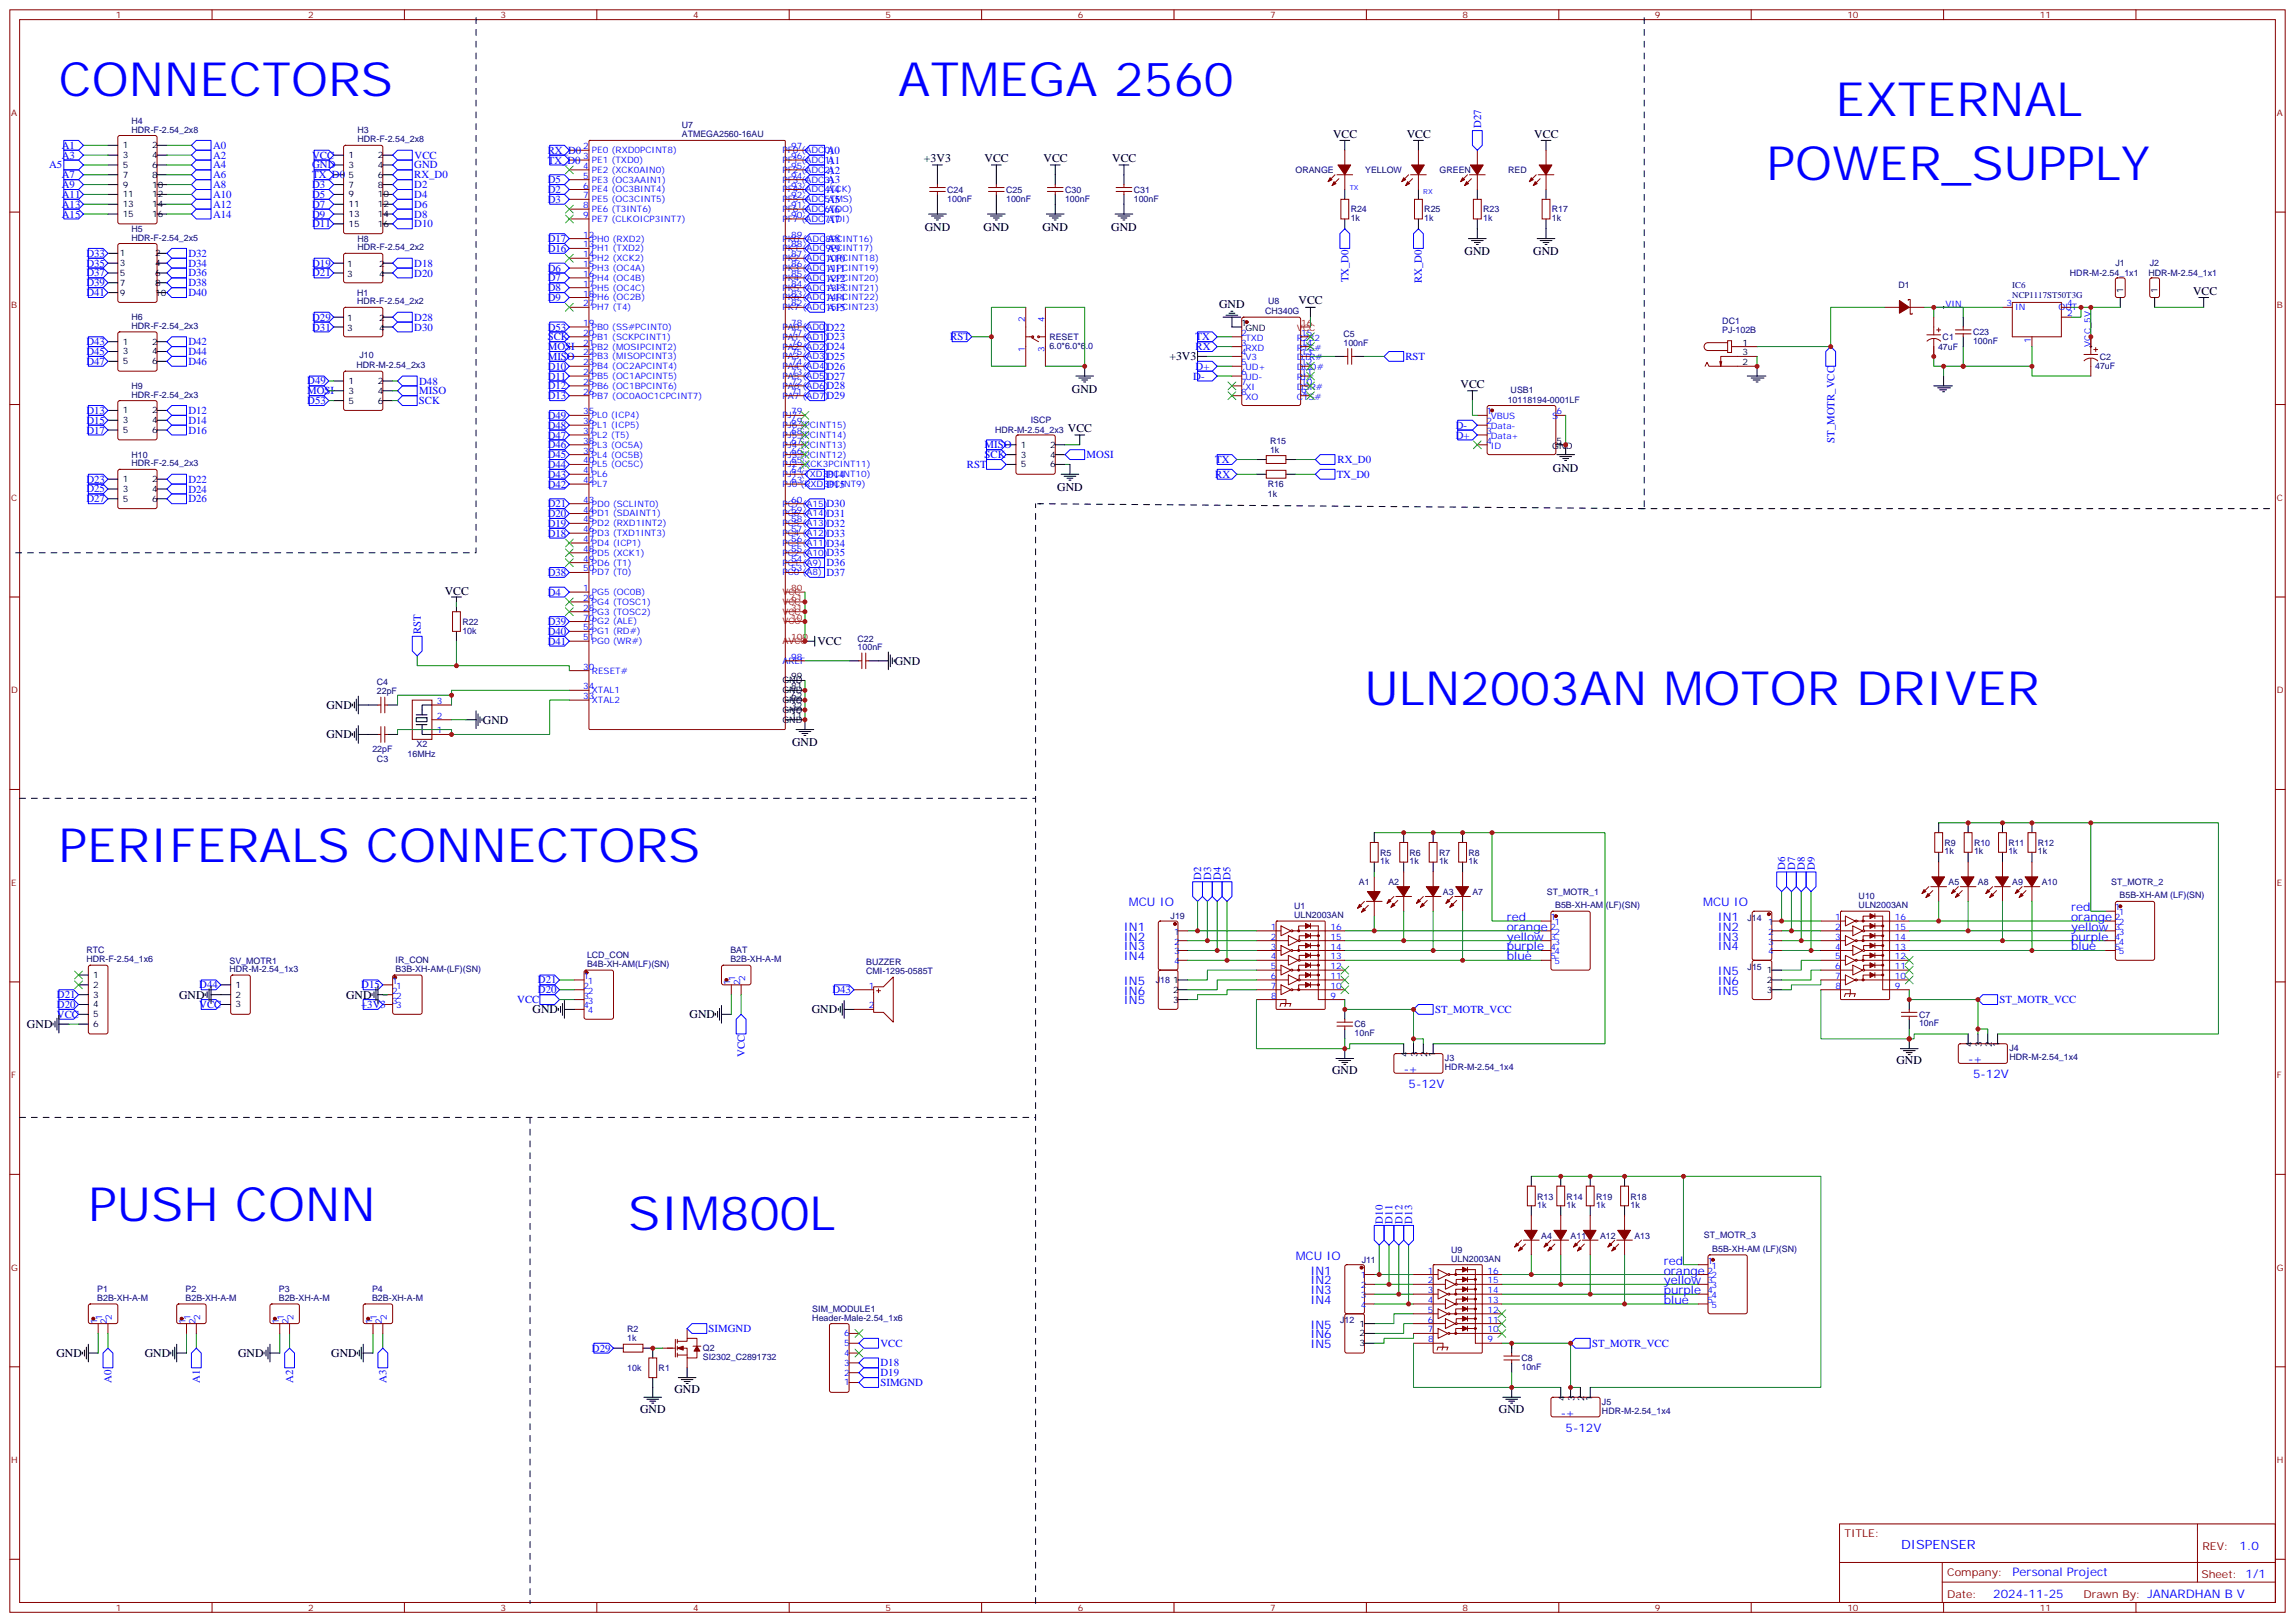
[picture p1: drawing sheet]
<svg xmlns="http://www.w3.org/2000/svg" width="825mm" height="583mm" viewBox="0 0 825 583" stroke-linecap="round" stroke-linejoin="round" font-family="sans-serif">
<defs><g id="words">
<g font-size="16.9" fill="#00f">
<text x="21.2" y="34.6">CONNECTORS</text>
<text x="322.8" y="34.6">ATMEGA 2560</text>
<text x="659.7" y="41.6">EXTERNAL</text>
<text x="635" y="64.6">POWER_SUPPLY</text>
<text x="490.4" y="253.3">ULN2003AN MOTOR DRIVER</text>
<text x="21.2" y="309.7">PERIFERALS CONNECTORS</text>
<text x="31.7" y="438.5">PUSH CONN</text>
<text x="225.8" y="442">SIM800L</text>
</g>
<text font-size="4.6" fill="#00f" x="683.2" y="556.5">DISPENSER</text>
<g font-size="4.2">
<text x="479.1" y="49.4">VCC</text>
<text x="505.6" y="49.4">VCC</text>
<text x="551.4" y="49.4">VCC</text>
<text x="332.1" y="58.2">+3V3</text>
<text x="353.9" y="58.2">VCC</text>
<text x="375" y="58.2">VCC</text>
<text x="399.7" y="58.2">VCC</text>
<text x="332.3" y="83">GND</text>
<text x="353.5" y="83">GND</text>
<text x="374.6" y="83">GND</text>
<text x="399.3" y="83">GND</text>
<text x="526.3" y="91.8">GND</text>
<text x="551" y="91.8">GND</text>
<text x="788.2" y="105.9">VCC</text>
<text x="438.1" y="110.8">GND</text>
<text x="466.7" y="109.2">VCC</text>
<text x="420.3" y="129.5">+3V3</text>
<text x="385.2" y="141.2">GND</text>
<text x="524.9" y="139.2">VCC</text>
<text x="383.8" y="155.1">VCC</text>
<text x="558.1" y="169.5">GND</text>
<text x="379.9" y="176.4">GND</text>
<text x="159.8" y="213.8">VCC</text>
<text x="293.7" y="231.8">VCC</text>
<text x="321.6" y="238.9">GND</text>
<text x="117.3" y="254.7">GND</text>
<text x="173.6" y="260">GND</text>
<text x="117.3" y="265.3">GND</text>
<text x="284.7" y="268.2">GND</text>
<text x="64.4" y="358.8">GND</text>
<text x="124.4" y="358.8">GND</text>
<text x="191.4" y="364.1">GND</text>
<text x="247.8" y="365.9">GND</text>
<text x="291.7" y="364.1">GND</text>
<text x="9.7" y="369.4">GND</text>
<text x="681.6" y="382.4">GND</text>
<text x="478.7" y="385.9">GND</text>
<text x="20.3" y="487.6">GND</text>
<text x="52" y="487.6">GND</text>
<text x="85.5" y="487.6">GND</text>
<text x="119.1" y="487.6">GND</text>
<text x="242.4" y="500.6">GND</text>
<text x="230" y="507.6">GND</text>
<text x="538.7" y="507.6">GND</text>
</g>
<g font-size="4.2" fill="#00f">
<text x="405.7" y="325.6">MCU IO</text>
<text x="612.1" y="325.6">MCU IO</text>
<text x="744.4" y="327.4">red</text>
<text x="403.9" y="334.4">IN1</text>
<text x="541.5" y="334.4">orange</text>
<text x="541.5" y="330.9">red</text>
<text x="617.4" y="330.9">IN1</text>
<text x="617.4" y="334.4">IN2</text>
<text x="744.4" y="330.9">orange</text>
<text x="744.4" y="334.4">yellow</text>
<text x="403.9" y="341.5">IN3</text>
<text x="403.9" y="338">IN2</text>
<text x="541.5" y="341.5">purple</text>
<text x="541.5" y="338">yellow</text>
<text x="617.4" y="338">IN3</text>
<text x="617.4" y="341.5">IN4</text>
<text x="744.4" y="338">purple</text>
<text x="744.4" y="341.5">blue</text>
<text x="403.9" y="345">IN4</text>
<text x="541.5" y="345">blue</text>
<text x="403.9" y="353.8">IN5</text>
<text x="617.4" y="350.3">IN5</text>
<text x="617.4" y="353.8">IN6</text>
<text x="403.9" y="357.4">IN6</text>
<text x="617.4" y="357.4">IN5</text>
<text x="403.9" y="360.9">IN5</text>
<text x="707.3" y="382.1">-+</text>
<text x="504.5" y="385.6">-+</text>
<text x="709.1" y="387.3">5-12V</text>
<text x="506.2" y="390.9">5-12V</text>
<text x="465.7" y="452.6">MCU IO</text>
<text x="598" y="454.4">red</text>
<text x="471" y="457.9">IN1</text>
<text x="471" y="461.4">IN2</text>
<text x="598" y="457.9">orange</text>
<text x="598" y="461.4">yellow</text>
<text x="471" y="465">IN3</text>
<text x="598" y="465">purple</text>
<text x="471" y="468.5">IN4</text>
<text x="598" y="468.5">blue</text>
<text x="471" y="477.3">IN5</text>
<text x="471" y="480.8">IN6</text>
<text x="471" y="484.4">IN5</text>
<text x="560.9" y="509.1">-+</text>
<text x="562.7" y="514.4">5-12V</text>
<text x="804.9" y="556.8">1.0</text>
<text x="723.3" y="566.3">Personal Project</text>
<text x="716.4" y="574.1">2024-11-25</text>
</g>
<g font-size="3.9" fill="#00f">
<text x="532.3" y="46" transform="rotate(-90 532.3 46)">D27</text>
<text x="22.2" y="53.5">A1</text>
<text x="76.6" y="53.6">A0</text>
<text x="22.2" y="57">A3</text>
<text x="76.6" y="57">A2</text>
<text x="112.2" y="57">VCC</text>
<text x="149" y="57">VCC</text>
<text x="196.8" y="58.8">TX_D0</text>
<text x="196.8" y="55.2">RX_D0</text>
<text x="297.1" y="55.3">A0</text>
<text x="297.2" y="58.9">A1</text>
<text x="17.6" y="60.5">A5</text>
<text x="22.2" y="64.1">A7</text>
<text x="76.6" y="60.5">A4</text>
<text x="76.6" y="64.1">A6</text>
<text x="112.2" y="60.5">GND</text>
<text x="112.2" y="64.1">TX_D0</text>
<text x="148.9" y="64.1">RX_D0</text>
<text x="148.9" y="60.5">GND</text>
<text x="196.8" y="65.8">D5</text>
<text x="297.2" y="62.4">A2</text>
<text x="297.2" y="65.9">A3</text>
<text x="22.2" y="71.1">A11</text>
<text x="22.2" y="67.6">A9</text>
<text x="76.6" y="71.1">A10</text>
<text x="76.6" y="67.6">A8</text>
<text x="112.2" y="67.6">D3</text>
<text x="112.2" y="71.1">D5</text>
<text x="148.9" y="67.6">D2</text>
<text x="148.9" y="71.1">D4</text>
<text x="196.8" y="69.4">D2</text>
<text x="297.1" y="69.4">A4</text>
<text x="22.2" y="74.6">A13</text>
<text x="76.6" y="74.6">A12</text>
<text x="112.2" y="74.6">D7</text>
<text x="148.9" y="74.6">D6</text>
<text x="196.8" y="72.9">D3</text>
<text x="297.1" y="76.5">A6</text>
<text x="297.2" y="73">A5</text>
<text x="22.2" y="78.2">A15</text>
<text x="76.6" y="78.2">A14</text>
<text x="112.2" y="78.2">D9</text>
<text x="112.2" y="81.7">D11</text>
<text x="148.9" y="78.2">D8</text>
<text x="148.9" y="81.7">D10</text>
<text x="297.2" y="80">A7</text>
<text x="196.8" y="87">D17</text>
<text x="297.2" y="87.1">A8</text>
<text x="31" y="95.8">D35</text>
<text x="31" y="92.3">D33</text>
<text x="67.7" y="92.3">D32</text>
<text x="67.7" y="95.8">D34</text>
<text x="112.2" y="95.8">D19</text>
<text x="148.9" y="95.8">D18</text>
<text x="196.8" y="90.5">D16</text>
<text x="297.1" y="94.1">A10</text>
<text x="297.2" y="90.6">A9</text>
<text x="31" y="99.3">D37</text>
<text x="67.7" y="99.3">D36</text>
<text x="112.2" y="99.3">D21</text>
<text x="148.9" y="99.3">D20</text>
<text x="196.8" y="101.1">D7</text>
<text x="196.8" y="97.6">D6</text>
<text x="297.2" y="97.7">A11</text>
<text x="297.2" y="101.2">A12</text>
<text x="484.6" y="101.5" transform="rotate(-90 484.6 101.5)">TX_D0</text>
<text x="511" y="101.7" transform="rotate(-90 511 101.7)">RX_D0</text>
<text x="31" y="102.9">D39</text>
<text x="31" y="106.4">D41</text>
<text x="67.7" y="102.9">D38</text>
<text x="67.7" y="106.4">D40</text>
<text x="196.8" y="104.6">D8</text>
<text x="297.2" y="104.7">A13</text>
<text x="196.8" y="108.1">D9</text>
<text x="297.1" y="108.2">A14</text>
<text x="297.2" y="111.8">A15</text>
<text x="112.2" y="115.2">D29</text>
<text x="112.2" y="118.7">D31</text>
<text x="148.9" y="115.2">D28</text>
<text x="148.9" y="118.8">D30</text>
<text x="196.8" y="118.7">D53</text>
<text x="297" y="118.7">D22</text>
<text x="31" y="124">D43</text>
<text x="67.7" y="124">D42</text>
<text x="196.8" y="125.8">MOSI</text>
<text x="196.8" y="122.3">SCK</text>
<text x="297" y="125.8">D24</text>
<text x="297" y="122.3">D23</text>
<text x="341.5" y="122.3">RST</text>
<text x="429.7" y="122.3">TX</text>
<text x="429.7" y="125.8">RX</text>
<text x="31" y="127.5">D45</text>
<text x="31" y="131.1">D47</text>
<text x="67.7" y="127.6">D44</text>
<text x="67.7" y="131.1">D46</text>
<text x="196.8" y="129.3">MISO</text>
<text x="297" y="129.3">D25</text>
<text x="505.1" y="129.3">RST</text>
<text x="196.8" y="136.4">D11</text>
<text x="196.8" y="132.9">D10</text>
<text x="297" y="136.4">D27</text>
<text x="297" y="132.9">D26</text>
<text x="428.8" y="136.4">D-</text>
<text x="429.7" y="132.9">D+</text>
<text x="110.4" y="138.1">D49</text>
<text x="110.4" y="141.7">MOSI</text>
<text x="150.6" y="138.1">D48</text>
<text x="150.6" y="141.7">MISO</text>
<text x="196.8" y="143.4">D13</text>
<text x="196.8" y="139.9">D12</text>
<text x="297" y="143.4">D29</text>
<text x="297" y="139.9">D28</text>
<text x="31" y="148.7">D13</text>
<text x="67.7" y="148.7">D12</text>
<text x="110.4" y="145.2">D53</text>
<text x="150.5" y="145.2">SCK</text>
<text x="31" y="152.2">D15</text>
<text x="31" y="155.8">D17</text>
<text x="67.7" y="152.3">D14</text>
<text x="67.7" y="155.8">D16</text>
<text x="196.8" y="154">D48</text>
<text x="196.8" y="150.5">D49</text>
<text x="523.2" y="154">D-</text>
<text x="196.8" y="161.1">D46</text>
<text x="196.8" y="157.6">D47</text>
<text x="353.8" y="161.1">MISO</text>
<text x="523.2" y="157.6">D+</text>
<text x="659.3" y="159.1" transform="rotate(-90 659.3 159.1)">ST_MOTR_VCC</text>
<text x="196.8" y="164.6">D45</text>
<text x="353.8" y="164.6">SCK</text>
<text x="390.5" y="164.6">MOSI</text>
<text x="436.7" y="166.4">TX</text>
<text x="480.7" y="166.4">RX_D0</text>
<text x="31" y="173.4">D23</text>
<text x="67.7" y="173.4">D22</text>
<text x="196.8" y="171.7">D43</text>
<text x="196.8" y="168.1">D44</text>
<text x="296.9" y="171.7">D14</text>
<text x="347.5" y="168.1">RST</text>
<text x="436.7" y="171.7">RX</text>
<text x="480.4" y="171.7">TX_D0</text>
<text x="31" y="176.9">D25</text>
<text x="67.7" y="177">D24</text>
<text x="196.8" y="175.2">D42</text>
<text x="297" y="175.3">D15</text>
<text x="31" y="180.5">D27</text>
<text x="67.7" y="180.5">D26</text>
<text x="196.8" y="185.8">D20</text>
<text x="196.8" y="182.2">D21</text>
<text x="297" y="182.2">D30</text>
<text x="297" y="185.8">D31</text>
<text x="196.8" y="189.3">D19</text>
<text x="297" y="189.3">D32</text>
<text x="196.8" y="192.8">D18</text>
<text x="297" y="192.8">D33</text>
<text x="297" y="196.4">D34</text>
<text x="297" y="199.9">D35</text>
<text x="297" y="203.4">D36</text>
<text x="196.8" y="206.9">D38</text>
<text x="297" y="206.9">D37</text>
<text x="196.8" y="214">D4</text>
<text x="151.2" y="227.9" transform="rotate(-90 151.2 227.9)">RST</text>
<text x="196.8" y="224.6">D39</text>
<text x="196.8" y="231.6">D41</text>
<text x="196.8" y="228.1">D40</text>
<text x="431.7" y="316.1" transform="rotate(-90 431.7 316.1)">D2</text>
<text x="435.2" y="316.1" transform="rotate(-90 435.2 316.1)">D3</text>
<text x="438.8" y="316.1" transform="rotate(-90 438.8 316.1)">D4</text>
<text x="442.3" y="316.1" transform="rotate(-90 442.3 316.1)">D5</text>
<text x="641.6" y="312.6" transform="rotate(-90 641.6 312.6)">D6</text>
<text x="645.1" y="312.6" transform="rotate(-90 645.1 312.6)">D7</text>
<text x="648.7" y="312.6" transform="rotate(-90 648.7 312.6)">D8</text>
<text x="652.2" y="312.6" transform="rotate(-90 652.2 312.6)">D9</text>
<text x="193.3" y="353.3">D21</text>
<text x="20.5" y="358.6">D21</text>
<text x="71.6" y="355.1">D44</text>
<text x="129.8" y="355.1">D15</text>
<text x="193.3" y="356.9">D20</text>
<text x="299.2" y="356.9">D43</text>
<text x="20.5" y="362.1">D20</text>
<text x="20.5" y="365.7">VCC</text>
<text x="71.6" y="362.2">VCC</text>
<text x="129.8" y="362.2">+3V3</text>
<text x="185.9" y="360.4">VCC</text>
<text x="515.7" y="363.9">ST_MOTR_VCC</text>
<text x="718.6" y="360.4">ST_MOTR_VCC</text>
<text x="267.6" y="379.8" transform="rotate(-90 267.6 379.8)">VCC</text>
<text x="497" y="439.6" transform="rotate(-90 497 439.6)">D10</text>
<text x="500.5" y="439.6" transform="rotate(-90 500.5 439.6)">D11</text>
<text x="504" y="439.6" transform="rotate(-90 504 439.6)">D12</text>
<text x="507.5" y="439.6" transform="rotate(-90 507.5 439.6)">D13</text>
<text x="254.7" y="478.7">SIMGND</text>
<text x="212.7" y="485.6">D29</text>
<text x="316.4" y="483.9">VCC</text>
<text x="572.2" y="483.9">ST_MOTR_VCC</text>
<text x="316.4" y="490.9">D18</text>
<text x="40.1" y="496.7" transform="rotate(-90 40.1 496.7)">A0</text>
<text x="71.8" y="496.7" transform="rotate(-90 71.8 496.7)">A1</text>
<text x="105.3" y="496.7" transform="rotate(-90 105.3 496.7)">A2</text>
<text x="138.9" y="496.7" transform="rotate(-90 138.9 496.7)">A3</text>
<text x="316.4" y="494.5">D19</text>
<text x="316.4" y="498.1">SIMGND</text>
</g>
<g font-size="3.9" fill="#800">
<text x="662.9" y="552.1">TITLE:</text>
<text x="791.5" y="556.8">REV:</text>
<text x="699.8" y="566.3">Company:</text>
<text x="791.1" y="566.9">Sheet: 1/1</text>
<text x="699.8" y="574">Date:</text>
<text x="748.8" y="574.1">Drawn By: JANARDHAN B V</text>
</g>
<g font-size="3.2" fill="#800">
<text x="41.6" y="6.5">1</text>
<text x="110.8" y="6.5">2</text>
<text x="179.9" y="6.5">3</text>
<text x="249.1" y="6.5">4</text>
<text x="318.2" y="6.5">5</text>
<text x="387.3" y="6.5">6</text>
<text x="456.5" y="6.5">7</text>
<text x="525.6" y="6.5">8</text>
<text x="594.8" y="6.5">9</text>
<text x="663.9" y="6.5">10</text>
<text x="733.1" y="6.5">11</text>
<text x="4.1" y="41.6">A</text>
<text x="818.3" y="41.6">A</text>
<text x="4.1" y="110.8">B</text>
<text x="818.3" y="110.8">B</text>
<text x="4.1" y="179.9">C</text>
<text x="818.3" y="179.9">C</text>
<text x="4.1" y="249.1">D</text>
<text x="818.3" y="249.1">D</text>
<text x="4.1" y="318.2">E</text>
<text x="818.3" y="318.2">E</text>
<text x="4.1" y="387.3">F</text>
<text x="818.3" y="387.3">F</text>
<text x="4.1" y="456.5">G</text>
<text x="818.3" y="456.5">G</text>
<text x="4.1" y="525.6">H</text>
<text x="818.3" y="525.6">H</text>
<text x="41.6" y="578.7">1</text>
<text x="110.8" y="578.7">2</text>
<text x="179.9" y="578.7">3</text>
<text x="249.1" y="578.7">4</text>
<text x="318.2" y="578.7">5</text>
<text x="387.3" y="578.7">6</text>
<text x="456.5" y="578.7">7</text>
<text x="525.6" y="578.7">8</text>
<text x="594.8" y="578.7">9</text>
<text x="663.9" y="578.7">10</text>
<text x="733.1" y="578.7">11</text>
</g>
<g font-size="3.2" fill="#000080">
<text x="47.3" y="47.6">HDR-F-2.54_2x8</text>
<text x="47.3" y="44.4">H4</text>
<text x="128.4" y="48">H3</text>
<text x="245" y="45.9">U7</text>
<text x="128.4" y="51.2">HDR-F-2.54_2x8</text>
<text x="245" y="49.2">ATMEGA2560-16AU</text>
<text x="465.6" y="62.2">ORANGE</text>
<text x="490.6" y="62.2">YELLOW</text>
<text x="517.4" y="62.1">GREEN</text>
<text x="542.1" y="62.1">RED</text>
<text x="340.4" y="69.2">C24</text>
<text x="361.6" y="69.2">C25</text>
<text x="382.8" y="69.2">C30</text>
<text x="407.5" y="69.2">C31</text>
<text x="340.4" y="72.4">100nF</text>
<text x="361.6" y="72.4">100nF</text>
<text x="382.8" y="72.4">100nF</text>
<text x="407.5" y="72.4">100nF</text>
<text x="485.4" y="76.3">R24</text>
<text x="511.9" y="76.3">R25</text>
<text x="533" y="76.3">R23</text>
<text x="557.7" y="76.3">R17</text>
<text x="47.2" y="83.4">H5</text>
<text x="485.4" y="79.5">1k</text>
<text x="511.9" y="79.5">1k</text>
<text x="533" y="79.5">1k</text>
<text x="557.7" y="79.5">1k</text>
<text x="47.2" y="86.4">HDR-F-2.54_2x5</text>
<text x="128.4" y="90">HDR-F-2.54_2x2</text>
<text x="128.4" y="86.9">H8</text>
<text x="760.3" y="95.6">J1</text>
<text x="772.6" y="95.6">J2</text>
<text x="743.9" y="99.2">HDR-M-2.54_1x1</text>
<text x="772.1" y="99.2">HDR-M-2.54_1x1</text>
<text x="128.4" y="106.3">H1</text>
<text x="682.3" y="103.3">D1</text>
<text x="723.2" y="106.9">NCP1117ST50T3G</text>
<text x="723.2" y="103.4">IC6</text>
<text x="128.4" y="109.4">HDR-F-2.54_2x2</text>
<text x="454.7" y="112.9">CH340G</text>
<text x="455.7" y="109.4">U8</text>
<text x="47.3" y="118.2">HDR-F-2.54_2x3</text>
<text x="47.3" y="115">H6</text>
<text x="619" y="119.7">PJ-102B</text>
<text x="619" y="116.5">DC1</text>
<text x="377.1" y="125.3">6.0*6.0*6.0</text>
<text x="377.1" y="122.2">RESET</text>
<text x="482.8" y="124.2">100nF</text>
<text x="482.8" y="121.2">C5</text>
<text x="696.5" y="125.7">47uF</text>
<text x="698.2" y="122.1">C1</text>
<text x="709.1" y="123.6">100nF</text>
<text x="709.1" y="120.4">C23</text>
<text x="129.2" y="128.8">J10</text>
<text x="754.6" y="129.2">C2</text>
<text x="128.1" y="132.3">HDR-M-2.54_2x3</text>
<text x="753" y="132.7">47uF</text>
<text x="47.3" y="142.9">HDR-F-2.54_2x3</text>
<text x="47.3" y="139.7">H9</text>
<text x="542.9" y="141.1">USB1</text>
<text x="541.9" y="144.6">10118194-0001LF</text>
<text x="357.6" y="155.7">HDR-M-2.54_2x3</text>
<text x="370.4" y="152.1">ISCP</text>
<text x="456.4" y="159.6">R15</text>
<text x="47.3" y="167.6">HDR-F-2.54_2x3</text>
<text x="47.3" y="164.5">H10</text>
<text x="456.4" y="162.6">1k</text>
<text x="455.6" y="175.1">R16</text>
<text x="455.6" y="178.6">1k</text>
<text x="166.2" y="227.6">10k</text>
<text x="166.2" y="224.4">R22</text>
<text x="308.2" y="233.5">100nF</text>
<text x="308.2" y="230.5">C22</text>
<text x="135.5" y="249.4">22pF</text>
<text x="135.5" y="246.2">C4</text>
<text x="149.7" y="268.6">X2</text>
<text x="133.8" y="270.3">22pF</text>
<text x="135.5" y="273.8">C3</text>
<text x="146.5" y="272.1">16MHz</text>
<text x="698.9" y="304">R9</text>
<text x="709.4" y="304">R10</text>
<text x="721.8" y="304">R11</text>
<text x="732.4" y="304">R12</text>
<text x="496" y="310.5">1k</text>
<text x="496" y="307.5">R5</text>
<text x="506.6" y="310.5">1k</text>
<text x="506.6" y="307.5">R6</text>
<text x="517.2" y="310.5">1k</text>
<text x="517.2" y="307.5">R7</text>
<text x="527.8" y="310.5">1k</text>
<text x="527.8" y="307.5">R8</text>
<text x="698.9" y="307">1k</text>
<text x="709.4" y="307">1k</text>
<text x="721.8" y="307">1k</text>
<text x="732.4" y="307">1k</text>
<text x="488.4" y="317.9">A1</text>
<text x="499" y="317.9">A2</text>
<text x="758.8" y="317.9">ST_MOTR_2</text>
<text x="518.6" y="321.6">A3</text>
<text x="529.2" y="321.6">A7</text>
<text x="555.9" y="321.5">ST_MOTR_1</text>
<text x="668" y="323.1">U10</text>
<text x="700.3" y="318.1">A5</text>
<text x="710.8" y="318.1">A8</text>
<text x="723.2" y="318.1">A9</text>
<text x="733.8" y="318.1">A10</text>
<text x="761.8" y="322.8">B5B-XH-AM (LF)(SN)</text>
<text x="465.1" y="329.8">ULN2003AN</text>
<text x="465.1" y="326.6">U1</text>
<text x="558.9" y="326.3">B5B-XH-AM (LF)(SN)</text>
<text x="668" y="326.3">ULN2003AN</text>
<text x="420.7" y="330.3">J19</text>
<text x="628" y="330.8">J14</text>
<text x="31.1" y="345.7">HDR-F-2.54_1x6</text>
<text x="31.1" y="342.5">RTC</text>
<text x="82.5" y="346.2">SV_MOTR1</text>
<text x="142.2" y="346.1">IR_CON</text>
<text x="211" y="347.4">B4B-XH-AM(LF)(SN)</text>
<text x="211" y="344.4">LCD_CON</text>
<text x="262.5" y="345.7">B2B-XH-A-M</text>
<text x="262.5" y="342.5">BAT</text>
<text x="311.3" y="346.7">BUZZER</text>
<text x="82.5" y="349.2">HDR-M-2.54_1x3</text>
<text x="142.2" y="349.2">B3B-XH-AM-(LF)(SN)</text>
<text x="311.3" y="350">CMI-1295-0585T</text>
<text x="415.4" y="353.2">J18</text>
<text x="628.1" y="348.4">J15</text>
<text x="689.7" y="365.6">C7</text>
<text x="486.8" y="369.1">C6</text>
<text x="689.7" y="368.7">10nF</text>
<text x="486.8" y="372.2">10nF</text>
<text x="722.1" y="377.7">J4</text>
<text x="519.3" y="381.2">J3</text>
<text x="722.1" y="380.9">HDR-M-2.54_1x4</text>
<text x="519.3" y="384.4">HDR-M-2.54_1x4</text>
<text x="552.4" y="431">R13</text>
<text x="563" y="431">R14</text>
<text x="573.6" y="431">R19</text>
<text x="586" y="431">R18</text>
<text x="552.4" y="434">1k</text>
<text x="563" y="434">1k</text>
<text x="573.6" y="434">1k</text>
<text x="586" y="434">1k</text>
<text x="553.9" y="445.1">A4</text>
<text x="564.4" y="445.1">A11</text>
<text x="575" y="445.1">A12</text>
<text x="587.4" y="445.1">A13</text>
<text x="612.4" y="444.9">ST_MOTR_3</text>
<text x="615.4" y="449.8">B5B-XH-AM (LF)(SN)</text>
<text x="489.4" y="453.8">J11</text>
<text x="521.6" y="453.3">ULN2003AN</text>
<text x="521.6" y="450.1">U9</text>
<text x="34.9" y="467.4">B2B-XH-A-M</text>
<text x="34.9" y="464.3">P1</text>
<text x="66.7" y="467.4">B2B-XH-A-M</text>
<text x="66.7" y="464.3">P2</text>
<text x="100.2" y="467.4">B2B-XH-A-M</text>
<text x="100.2" y="464.3">P3</text>
<text x="133.7" y="467.4">B2B-XH-A-M</text>
<text x="133.7" y="464.3">P4</text>
<text x="291.9" y="471.4">SIM_MODULE1</text>
<text x="225.4" y="478.7">R2</text>
<text x="291.9" y="474.5">Header-Male-2.54_1x6</text>
<text x="481.7" y="475.4">J12</text>
<text x="225.4" y="481.9">1k</text>
<text x="252.6" y="485.5">Q2</text>
<text x="252.6" y="488.7">SI2302_C2891732</text>
<text x="546.8" y="489">C8</text>
<text x="225.4" y="492.6">10k</text>
<text x="236.7" y="492.6">R1</text>
<text x="546.8" y="492.2">10nF</text>
<text x="575.7" y="507.9">HDR-M-2.54_1x4</text>
<text x="575.7" y="504.7">J5</text>
</g>
<g font-size="3.2">
<text x="44.1" y="53.3">1</text>
<text x="54.7" y="53.3">2</text>
<text x="44.1" y="56.8">3</text>
<text x="54.7" y="56.8">4</text>
<text x="125.2" y="56.8">1</text>
<text x="135.8" y="56.8">2</text>
<text x="44.1" y="60.3">5</text>
<text x="44.1" y="63.9">7</text>
<text x="54.7" y="60.3">6</text>
<text x="54.7" y="63.9">8</text>
<text x="125.2" y="60.3">3</text>
<text x="125.2" y="63.9">5</text>
<text x="135.8" y="60.3">4</text>
<text x="135.8" y="63.9">6</text>
<text x="44.1" y="67.4">9</text>
<text x="44.1" y="70.9">11</text>
<text x="54.7" y="67.4">10</text>
<text x="54.7" y="70.9">12</text>
<text x="125.2" y="67.4">7</text>
<text x="125.2" y="70.9">9</text>
<text x="135.8" y="67.4">8</text>
<text x="135.8" y="70.9">10</text>
<text x="44.1" y="74.4">13</text>
<text x="44.1" y="78">15</text>
<text x="54.7" y="74.4">14</text>
<text x="54.7" y="78">16</text>
<text x="125.2" y="74.4">11</text>
<text x="125.2" y="78">13</text>
<text x="135.8" y="74.4">12</text>
<text x="135.8" y="78">14</text>
<text x="125.2" y="81.5">15</text>
<text x="135.8" y="81.5">16</text>
<text x="43" y="92.1">1</text>
<text x="43" y="95.6">3</text>
<text x="55.7" y="92.1">2</text>
<text x="55.7" y="95.6">4</text>
<text x="124.8" y="96">1</text>
<text x="136.3" y="96">2</text>
<text x="43" y="99.1">5</text>
<text x="55.7" y="99.1">6</text>
<text x="124.8" y="99.5">3</text>
<text x="136.3" y="99.5">4</text>
<text x="43" y="102.7">7</text>
<text x="43" y="106.2">9</text>
<text x="55.7" y="102.7">8</text>
<text x="55.7" y="106.2">10</text>
<text x="763.1" y="105.1" transform="rotate(-90 763.1 105.1)">1</text>
<text x="775.4" y="105.1" transform="rotate(-90 775.4 105.1)">1</text>
<text x="124.8" y="115.4">1</text>
<text x="124.8" y="118.9">3</text>
<text x="136.3" y="118.9">4</text>
<text x="136.3" y="115.4">2</text>
<text x="446.1" y="117.1">1</text>
<text x="447.6" y="118.9">GND</text>
<text x="44.1" y="123.8">1</text>
<text x="54.7" y="123.8">2</text>
<text x="626.2" y="124.2">1</text>
<text x="44.1" y="127.4">3</text>
<text x="44.1" y="130.9">5</text>
<text x="54.7" y="127.4">4</text>
<text x="54.7" y="130.9">6</text>
<text x="626.2" y="131.2">2</text>
<text x="626.2" y="127.7">3</text>
<text x="125.2" y="137.9">1</text>
<text x="135.8" y="137.9">2</text>
<text x="125.2" y="141.5">3</text>
<text x="135.8" y="141.5">4</text>
<text x="44.1" y="148.5">1</text>
<text x="54.7" y="148.5">2</text>
<text x="125.2" y="145">5</text>
<text x="135.8" y="145">6</text>
<text x="44.1" y="152">3</text>
<text x="44.1" y="155.6">5</text>
<text x="54.7" y="152">4</text>
<text x="54.7" y="155.6">6</text>
<text x="366.9" y="160.9">1</text>
<text x="377.5" y="160.9">2</text>
<text x="557.8" y="161.2">GND</text>
<text x="559.3" y="159.5">5</text>
<text x="366.9" y="164.4">3</text>
<text x="366.9" y="167.9">5</text>
<text x="377.5" y="164.4">4</text>
<text x="377.5" y="167.9">6</text>
<text x="44.1" y="173.2">1</text>
<text x="54.7" y="173.2">2</text>
<text x="44.1" y="176.7">3</text>
<text x="54.7" y="176.7">4</text>
<text x="44.1" y="180.3">5</text>
<text x="54.7" y="180.3">6</text>
<text x="281.2" y="245.5">GND</text>
<text x="284.3" y="244.1">99</text>
<text x="281.2" y="249.1">GND</text>
<text x="284.3" y="247.6">81</text>
<text x="284.3" y="251.2">62</text>
<text x="281.2" y="256.1">GND</text>
<text x="281.2" y="252.6">GND</text>
<text x="284.3" y="254.7">32</text>
<text x="281.2" y="259.6">GND</text>
<text x="284.3" y="258.2">11</text>
<text x="33.5" y="351.4">1</text>
<text x="421.6" y="353.1">1</text>
<text x="635" y="349.6">1</text>
<text x="635" y="353.1">2</text>
<text x="33.5" y="354.9">2</text>
<text x="33.5" y="358.4">3</text>
<text x="84.7" y="354.9">1</text>
<text x="84.7" y="358.4">2</text>
<text x="421.6" y="356.7">2</text>
<text x="635" y="356.7">3</text>
<text x="33.5" y="361.9">4</text>
<text x="33.5" y="365.5">5</text>
<text x="84.7" y="361.9">3</text>
<text x="421.6" y="360.2">3</text>
<text x="33.5" y="369">6</text>
<text x="708.7" y="376.3" transform="rotate(-90 708.7 376.3)">4</text>
<text x="712.3" y="376.3" transform="rotate(-90 712.3 376.3)">3</text>
<text x="715.8" y="376.3" transform="rotate(-90 715.8 376.3)">2</text>
<text x="718.6" y="376.3" transform="rotate(-90 718.6 376.3)">1</text>
<text x="505.9" y="379.8" transform="rotate(-90 505.9 379.8)">4</text>
<text x="509.4" y="379.8" transform="rotate(-90 509.4 379.8)">3</text>
<text x="512.9" y="379.8" transform="rotate(-90 512.9 379.8)">2</text>
<text x="515.8" y="379.8" transform="rotate(-90 515.8 379.8)">1</text>
<text x="488.6" y="476.6">1</text>
<text x="488.6" y="483.7">3</text>
<text x="488.6" y="480.1">2</text>
<text x="562.3" y="503.3" transform="rotate(-90 562.3 503.3)">4</text>
<text x="565.9" y="503.3" transform="rotate(-90 565.9 503.3)">3</text>
<text x="569.4" y="503.3" transform="rotate(-90 569.4 503.3)">2</text>
<text x="572.2" y="503.3" transform="rotate(-90 572.2 503.3)">1</text>
</g>
<g font-size="3.2" fill="#00f">
<text x="209.5" y="53.6">2</text>
<text x="284.3" y="53.6">97</text>
<text x="209.5" y="57.1">3</text>
<text x="212.7" y="58.6">PE1 (TXD0)</text>
<text x="212.7" y="55">PE0 (RXD0PCINT8)</text>
<text x="281.2" y="58.6">PF1 (ADC1)</text>
<text x="281.2" y="55">PF0 (ADC0)</text>
<text x="284.3" y="57.1">96</text>
<text x="209.5" y="64.2">5</text>
<text x="209.5" y="60.7">4</text>
<text x="212.7" y="65.6">PE3 (OC3AAIN1)</text>
<text x="212.7" y="62.1">PE2 (XCK0AIN0)</text>
<text x="281.2" y="62.1">PF2 (ADC2)</text>
<text x="281.2" y="65.6">PF3 (ADC3)</text>
<text x="284.3" y="60.7">95</text>
<text x="284.3" y="64.2">94</text>
<text x="209.5" y="67.7">6</text>
<text x="209.5" y="71.3">7</text>
<text x="212.7" y="69.1">PE4 (OC3BINT4)</text>
<text x="281.2" y="69.1">PF4 (ADC4TCK)</text>
<text x="284.3" y="67.7">93</text>
<text x="284.3" y="71.3">92</text>
<text x="209.5" y="74.8">8</text>
<text x="212.7" y="72.7">PE5 (OC3CINT5)</text>
<text x="212.7" y="76.2">PE6 (T3INT6)</text>
<text x="281.2" y="72.7">PF5 (ADC5TMS)</text>
<text x="281.2" y="76.2">PF6 (ADC6TDO)</text>
<text x="284.3" y="74.8">91</text>
<text x="209.5" y="78.3">9</text>
<text x="212.7" y="79.7">PE7 (CLKOICP3INT7)</text>
<text x="281.2" y="79.7">PF7 (ADC7TDI)</text>
<text x="284.3" y="78.3">90</text>
<text x="209.5" y="88.9">13</text>
<text x="209.5" y="85.4">12</text>
<text x="212.7" y="86.8">PH0 (RXD2)</text>
<text x="281.2" y="86.8">PK0 (ADC8PCINT16)</text>
<text x="284.3" y="88.9">88</text>
<text x="284.3" y="85.4">89</text>
<text x="209.5" y="92.4">14</text>
<text x="209.5" y="96">15</text>
<text x="212.7" y="93.8">PH2 (XCK2)</text>
<text x="212.7" y="90.3">PH1 (TXD2)</text>
<text x="281.2" y="93.8">PK2 (ADC10PCINT18)</text>
<text x="281.2" y="90.3">PK1 (ADC9PCINT17)</text>
<text x="284.3" y="96">86</text>
<text x="284.3" y="92.4">87</text>
<text x="209.5" y="99.5">16</text>
<text x="212.7" y="97.4">PH3 (OC4A)</text>
<text x="212.7" y="100.9">PH4 (OC4B)</text>
<text x="281.2" y="100.9">PK4 (ADC12PCINT20)</text>
<text x="281.2" y="97.4">PK3 (ADC11PCINT19)</text>
<text x="284.3" y="99.5">85</text>
<text x="209.5" y="103">17</text>
<text x="209.5" y="106.5">18</text>
<text x="212.7" y="104.4">PH5 (OC4C)</text>
<text x="212.7" y="107.9">PH6 (OC2B)</text>
<text x="281.2" y="104.4">PK5 (ADC13PCINT21)</text>
<text x="281.2" y="107.9">PK6 (ADC14PCINT22)</text>
<text x="284.3" y="103">84</text>
<text x="284.3" y="106.5">83</text>
<text x="209.5" y="110.1">27</text>
<text x="212.7" y="111.5">PH7 (T4)</text>
<text x="281.2" y="111.5">PK7 (ADC15PCINT23)</text>
<text x="284.3" y="110.1">82</text>
<text x="699.2" y="110.4">VIN</text>
<text x="721.1" y="110.1">3</text>
<text x="724.3" y="111.5">IN</text>
<text x="739.8" y="111.5">OUT</text>
<text x="742.9" y="110.1">4</text>
<text x="742.9" y="113.6">2</text>
<text x="209.5" y="117.1">19</text>
<text x="212.7" y="118.5">PB0 (SS#PCINT0)</text>
<text x="281.2" y="118.5">PA0 (AD0)</text>
<text x="284.3" y="117.1">78</text>
<text x="368.3" y="115.7" transform="rotate(-90 368.3 115.7)">2</text>
<text x="375.4" y="115.7" transform="rotate(-90 375.4 115.7)">4</text>
<text x="209.5" y="124.2">21</text>
<text x="209.5" y="120.6">20</text>
<text x="212.7" y="125.6">PB2 (MOSIPCINT2)</text>
<text x="212.7" y="122.1">PB1 (SCKPCINT1)</text>
<text x="281.2" y="122.1">PA1 (AD1)</text>
<text x="281.2" y="125.6">PA2 (AD2)</text>
<text x="284.3" y="120.6">77</text>
<text x="284.3" y="124.2">76</text>
<text x="446.1" y="120.6">2</text>
<text x="446.1" y="124.2">3</text>
<text x="447.6" y="122.4">TXD</text>
<text x="447.6" y="125.9">RXD</text>
<text x="466.1" y="125.9">RTS#</text>
<text x="466.1" y="122.4">R232</text>
<text x="467.6" y="124.2">14</text>
<text x="467.6" y="120.6">15</text>
<text x="729.9" y="123.1" transform="rotate(-90 729.9 123.1)">1</text>
<text x="751.4" y="124.5" transform="rotate(-90 751.4 124.5)">VCC_5V</text>
<text x="209.5" y="127.7">22</text>
<text x="209.5" y="131.2">23</text>
<text x="212.7" y="129.1">PB3 (MISOPCINT3)</text>
<text x="281.2" y="129.1">PA3 (AD3)</text>
<text x="284.3" y="131.2">74</text>
<text x="284.3" y="127.7">75</text>
<text x="368.3" y="126.3" transform="rotate(-90 368.3 126.3)">1</text>
<text x="375.4" y="126.3" transform="rotate(-90 375.4 126.3)">3</text>
<text x="446.1" y="127.7">4</text>
<text x="446.1" y="131.2">5</text>
<text x="447.6" y="129.5">V3</text>
<text x="466.1" y="129.5">DTR#</text>
<text x="467.6" y="131.2">12</text>
<text x="467.6" y="127.7">13</text>
<text x="209.5" y="134.8">24</text>
<text x="212.7" y="136.2">PB5 (OC1APCINT5)</text>
<text x="212.7" y="132.6">PB4 (OC2APCINT4)</text>
<text x="281.2" y="132.6">PA4 (AD4)</text>
<text x="281.2" y="136.2">PA5 (AD5)</text>
<text x="284.3" y="134.8">73</text>
<text x="446.1" y="134.8">6</text>
<text x="447.6" y="133">UD+</text>
<text x="447.6" y="136.5">UD-</text>
<text x="466.1" y="136.5">RI#</text>
<text x="466.1" y="133">DCD#</text>
<text x="467.6" y="134.8">11</text>
<text x="209.5" y="138.3">25</text>
<text x="209.5" y="141.8">26</text>
<text x="212.7" y="139.7">PB6 (OC1BPCINT6)</text>
<text x="212.7" y="143.2">PB7 (OC0AOC1CPCINT7)</text>
<text x="281.2" y="143.2">PA7 (AD7)</text>
<text x="281.2" y="139.7">PA6 (AD6)</text>
<text x="284.3" y="141.8">71</text>
<text x="284.3" y="138.3">72</text>
<text x="446.1" y="138.3">7</text>
<text x="446.1" y="141.8">8</text>
<text x="447.6" y="140.1">XI</text>
<text x="447.6" y="143.6">XO</text>
<text x="466.1" y="143.6">CTS#</text>
<text x="466.1" y="140.1">DSR#</text>
<text x="467.6" y="141.8">9</text>
<text x="467.6" y="138.3">10</text>
<text x="209.5" y="148.9">35</text>
<text x="284.3" y="148.9">79</text>
<text x="534.3" y="148.9">1</text>
<text x="559.3" y="148.9">6</text>
<text x="209.5" y="155.9">37</text>
<text x="209.5" y="152.4">36</text>
<text x="212.7" y="150.3">PL0 (ICP4)</text>
<text x="212.7" y="153.8">PL1 (ICP5)</text>
<text x="281.2" y="153.8">PJ6 (PCINT15)</text>
<text x="281.2" y="150.3">PJ7</text>
<text x="284.3" y="155.9">68</text>
<text x="284.3" y="152.4">69</text>
<text x="534.3" y="152.4">2</text>
<text x="534.3" y="155.9">3</text>
<text x="535.8" y="150.6">VBUS</text>
<text x="535.8" y="154.2">Data-</text>
<text x="557.8" y="150.6">S</text>
<text x="209.5" y="159.5">38</text>
<text x="212.7" y="157.3">PL2 (T5)</text>
<text x="212.7" y="160.9">PL3 (OC5A)</text>
<text x="281.2" y="157.3">PJ5 (PCINT14)</text>
<text x="281.2" y="160.9">PJ4 (PCINT13)</text>
<text x="284.3" y="159.5">67</text>
<text x="534.3" y="159.5">4</text>
<text x="535.8" y="157.7">Data+</text>
<text x="535.8" y="161.2">ID</text>
<text x="209.5" y="163">39</text>
<text x="209.5" y="166.5">40</text>
<text x="212.7" y="164.4">PL4 (OC5B)</text>
<text x="212.7" y="167.9">PL5 (OC5C)</text>
<text x="281.2" y="164.4">PJ3 (PCINT12)</text>
<text x="281.2" y="167.9">PJ2 (XCK3PCINT11)</text>
<text x="284.3" y="163">66</text>
<text x="284.3" y="166.5">65</text>
<text x="209.5" y="170">41</text>
<text x="209.5" y="173.6">42</text>
<text x="212.7" y="171.4">PL6</text>
<text x="281.2" y="171.4">PJ1 (TXD3PCINT10)</text>
<text x="284.3" y="173.6">63</text>
<text x="284.3" y="170">64</text>
<text x="212.7" y="175">PL7</text>
<text x="281.2" y="175">PJ0 (RXD3PCINT9)</text>
<text x="209.5" y="184.1">44</text>
<text x="209.5" y="180.6">43</text>
<text x="212.7" y="185.6">PD1 (SDAINT1)</text>
<text x="212.7" y="182">PD0 (SCLINT0)</text>
<text x="281.2" y="185.6">PC6 (A14)</text>
<text x="281.2" y="182">PC7 (A15)</text>
<text x="284.3" y="184.1">59</text>
<text x="284.3" y="180.6">60</text>
<text x="209.5" y="187.7">45</text>
<text x="209.5" y="191.2">46</text>
<text x="212.7" y="189.1">PD2 (RXD1INT2)</text>
<text x="281.2" y="189.1">PC5 (A13)</text>
<text x="284.3" y="191.2">57</text>
<text x="284.3" y="187.7">58</text>
<text x="209.5" y="194.7">47</text>
<text x="212.7" y="192.6">PD3 (TXD1INT3)</text>
<text x="212.7" y="196.1">PD4 (ICP1)</text>
<text x="281.2" y="196.1">PC3 (A11)</text>
<text x="281.2" y="192.6">PC4 (A12)</text>
<text x="284.3" y="194.7">56</text>
<text x="209.5" y="198.3">48</text>
<text x="209.5" y="201.8">49</text>
<text x="212.7" y="199.7">PD5 (XCK1)</text>
<text x="212.7" y="203.2">PD6 (T1)</text>
<text x="281.2" y="203.2">PC1 (A9)</text>
<text x="281.2" y="199.7">PC2 (A10)</text>
<text x="284.3" y="201.8">54</text>
<text x="284.3" y="198.3">55</text>
<text x="209.5" y="205.3">50</text>
<text x="212.7" y="206.7">PD7 (T0)</text>
<text x="281.2" y="206.7">PC0 (A8)</text>
<text x="284.3" y="205.3">53</text>
<text x="209.5" y="212.4">1</text>
<text x="209.5" y="215.9">29</text>
<text x="212.7" y="213.8">PG5 (OC0B)</text>
<text x="209.5" y="219.4">28</text>
<text x="212.7" y="220.8">PG3 (TOSC2)</text>
<text x="212.7" y="217.3">PG4 (TOSC1)</text>
<text x="209.5" y="226.5">52</text>
<text x="209.5" y="223">70</text>
<text x="212.7" y="227.9">PG1 (RD#)</text>
<text x="212.7" y="224.4">PG2 (ALE)</text>
<text x="209.5" y="230">51</text>
<text x="212.7" y="231.4">PG0 (WR#)</text>
<text x="281.2" y="238.5">AREF</text>
<text x="284.3" y="237.1">98</text>
<text x="209.5" y="240.6">30</text>
<text x="212.7" y="242">RESET#</text>
<text x="209.5" y="247.6">34</text>
<text x="209.5" y="251.2">33</text>
<text x="212.7" y="249.1">XTAL1</text>
<text x="157" y="252.9">3</text>
<text x="212.7" y="252.6">XTAL2</text>
<text x="157" y="263.5">1</text>
<text x="157" y="258.2">2</text>
<text x="760.1" y="327">1</text>
<text x="761.5" y="328.8">1</text>
<text x="422" y="335.8">1</text>
<text x="456.7" y="334.1">1</text>
<text x="478.2" y="334.1">16</text>
<text x="557.2" y="330.6">1</text>
<text x="557.2" y="334.1">2</text>
<text x="558.7" y="332.3">1</text>
<text x="558.7" y="335.8">2</text>
<text x="635.5" y="332.3">1</text>
<text x="635.5" y="335.8">2</text>
<text x="659.5" y="330.6">1</text>
<text x="659.5" y="334.1">2</text>
<text x="681" y="334.1">15</text>
<text x="681" y="330.6">16</text>
<text x="760.1" y="330.6">2</text>
<text x="760.1" y="334.1">3</text>
<text x="761.5" y="332.3">2</text>
<text x="761.5" y="335.8">3</text>
<text x="422" y="339.4">2</text>
<text x="456.7" y="337.6">2</text>
<text x="456.7" y="341.1">3</text>
<text x="478.2" y="341.1">14</text>
<text x="478.2" y="337.6">15</text>
<text x="557.2" y="337.6">3</text>
<text x="557.2" y="341.1">4</text>
<text x="558.7" y="339.4">3</text>
<text x="635.5" y="339.4">3</text>
<text x="659.5" y="337.6">3</text>
<text x="659.5" y="341.1">4</text>
<text x="681" y="341.1">13</text>
<text x="681" y="337.6">14</text>
<text x="760.1" y="337.6">4</text>
<text x="760.1" y="341.1">5</text>
<text x="761.5" y="339.4">4</text>
<text x="422" y="342.9">3</text>
<text x="422" y="346.4">4</text>
<text x="456.7" y="344.7">4</text>
<text x="478.2" y="344.7">13</text>
<text x="557.2" y="344.7">5</text>
<text x="558.7" y="342.9">4</text>
<text x="558.7" y="346.4">5</text>
<text x="635.5" y="342.9">4</text>
<text x="659.5" y="344.7">5</text>
<text x="681" y="344.7">12</text>
<text x="761.5" y="342.9">5</text>
<text x="140.9" y="353.5">1</text>
<text x="209.7" y="351.7">1</text>
<text x="211.2" y="353.5">1</text>
<text x="264.2" y="352.5" transform="rotate(-90 264.2 352.5)">1</text>
<text x="267.8" y="352.5" transform="rotate(-90 267.8 352.5)">2</text>
<text x="456.7" y="348.2">5</text>
<text x="456.7" y="351.7">6</text>
<text x="478.2" y="351.7">11</text>
<text x="478.2" y="348.2">12</text>
<text x="659.5" y="348.2">6</text>
<text x="659.5" y="351.7">7</text>
<text x="681" y="351.7">10</text>
<text x="681" y="348.2">11</text>
<text x="140.9" y="357">2</text>
<text x="142.4" y="355.2">1</text>
<text x="142.4" y="358.8">2</text>
<text x="209.7" y="355.2">2</text>
<text x="209.7" y="358.8">3</text>
<text x="211.2" y="357">2</text>
<text x="262.5" y="354" transform="rotate(-90 262.5 354)">1</text>
<text x="266" y="354" transform="rotate(-90 266 354)">2</text>
<text x="312.2" y="355.2">1</text>
<text x="456.7" y="355.2">7</text>
<text x="456.8" y="358.8">8</text>
<text x="478.2" y="358.8">9</text>
<text x="478.2" y="355.2">10</text>
<text x="659.7" y="355.2">8</text>
<text x="681" y="355.2">9</text>
<text x="140.9" y="360.5">3</text>
<text x="142.4" y="362.3">3</text>
<text x="209.7" y="362.3">4</text>
<text x="211.2" y="360.5">3</text>
<text x="211.2" y="364.1">4</text>
<text x="312.2" y="362.3">2</text>
<text x="613.7" y="454">1</text>
<text x="615.1" y="455.8">1</text>
<text x="489.1" y="459.3">1</text>
<text x="513.1" y="457.6">1</text>
<text x="513.1" y="461.1">2</text>
<text x="534.6" y="461.1">15</text>
<text x="534.6" y="457.6">16</text>
<text x="613.7" y="457.6">2</text>
<text x="613.7" y="461.1">3</text>
<text x="615.1" y="459.3">2</text>
<text x="489.1" y="462.8">2</text>
<text x="489.1" y="466.4">3</text>
<text x="513.1" y="464.6">3</text>
<text x="534.6" y="464.6">14</text>
<text x="613.7" y="464.6">4</text>
<text x="615.1" y="462.8">3</text>
<text x="615.1" y="466.4">4</text>
<text x="489.1" y="469.9">4</text>
<text x="513.1" y="468.1">4</text>
<text x="513.1" y="471.7">5</text>
<text x="534.6" y="471.7">12</text>
<text x="534.6" y="468.1">13</text>
<text x="613.7" y="468.1">5</text>
<text x="615.1" y="469.9">5</text>
<text x="34.9" y="475.7" transform="rotate(-90 34.9 475.7)">1</text>
<text x="36.7" y="474.2" transform="rotate(-90 36.7 474.2)">1</text>
<text x="38.5" y="475.7" transform="rotate(-90 38.5 475.7)">2</text>
<text x="40.2" y="474.2" transform="rotate(-90 40.2 474.2)">2</text>
<text x="66.7" y="475.7" transform="rotate(-90 66.7 475.7)">1</text>
<text x="68.4" y="474.2" transform="rotate(-90 68.4 474.2)">1</text>
<text x="70.2" y="475.7" transform="rotate(-90 70.2 475.7)">2</text>
<text x="72" y="474.2" transform="rotate(-90 72 474.2)">2</text>
<text x="100.2" y="475.7" transform="rotate(-90 100.2 475.7)">1</text>
<text x="102" y="474.2" transform="rotate(-90 102 474.2)">1</text>
<text x="103.7" y="475.7" transform="rotate(-90 103.7 475.7)">2</text>
<text x="105.5" y="474.2" transform="rotate(-90 105.5 474.2)">2</text>
<text x="133.7" y="475.7" transform="rotate(-90 133.7 475.7)">1</text>
<text x="135.5" y="474.2" transform="rotate(-90 135.5 474.2)">1</text>
<text x="137.2" y="475.7" transform="rotate(-90 137.2 475.7)">2</text>
<text x="139" y="474.2" transform="rotate(-90 139 474.2)">2</text>
<text x="513.1" y="475.2">6</text>
<text x="513.1" y="478.7">7</text>
<text x="534.6" y="478.7">10</text>
<text x="534.6" y="475.2">11</text>
<text x="303.4" y="483.7">5</text>
<text x="303.4" y="480.1">6</text>
<text x="513.3" y="482.2">8</text>
<text x="534.6" y="482.2">9</text>
<text x="303.4" y="490.7">3</text>
<text x="303.4" y="487.2">4</text>
<text x="303.4" y="497.8">1</text>
<text x="303.4" y="494.2">2</text>
</g>
<g font-size="3.2" fill="#f00">
<text x="466.1" y="118.9">VCC</text>
<text x="467.6" y="117.1">16</text>
<text x="281.2" y="213.8">VCC</text>
<text x="284.3" y="212.4">80</text>
<text x="284.3" y="215.9">61</text>
<text x="281.2" y="220.8">VCC</text>
<text x="281.2" y="217.3">VCC</text>
<text x="284.3" y="219.4">31</text>
<text x="281.2" y="224.4">VCC</text>
<text x="284.3" y="223">10</text>
<text x="281.2" y="231.4">AVCC</text>
<text x="284.3" y="230">100</text>
</g>
<g font-size="2.5" fill="#00f">
<text x="485.1" y="68.1">TX</text>
<text x="511.5" y="69.8">RX</text>
</g>
</g></defs>
<g fill="none" stroke="#870000" stroke-width=".36">
<path d="M3.5 3.5h817.8v575.8h-817.8zM7.1 7.1h810.6v568.6h-810.6zM76.2 3.5v3.6M145.3 3.5v3.6M214.5 3.5v3.6M283.6 3.5v3.6M352.8 3.5v3.6M421.9 3.5v3.6M491.1 3.5v3.6M560.2 3.5v3.6M629.4 3.5v3.6M698.5 3.5v3.6"/>
<path d="M767.6 3.5v3.6M42.6 48.9l.4-.2h12.7l.7 .4v30.6l-.4 .7h-13l-.6-.4-.1-30.6zM123.7 52.4l.5-.2h12.7l.6 .4 .1 30.7-.5 .6-12.9 .1-.7-.5v-30.6zM204.6 57.5h7.1M204.6 54h7.1M211.7 50.6h70.5v211.2l-.2 .3h-70l-.3-.2zM282.2 57.5h7.1M282.2 54h7.1M483.3 54v5.3M509.8 54v5.3M530.9 54v5.3M555.6 54v5.3"/>
<path d="M3.5 76.2h3.6M204.6 61h7.1M204.6 68.1h7.1M204.6 71.6h7.1M204.6 75.1h7.1M204.6 78.7h7.1M204.6 64.6h7.1M282.2 61h7.1M282.2 68.1h7.1M282.2 71.6h7.1M282.2 75.1h7.1M282.2 78.7h7.1"/>
<path d="M282.2 64.6h7.1M334.1 68.8h5.6M334.1 67.4h5.6M336.9 66.3v1.1M336.9 68.8v1M355.2 68.8h5.7M355.2 67.4h5.7M358.1 66.3v1.1M358.1 68.8v1M376.4 68.8h5.7M376.4 67.4h5.7M379.2 66.3v1.1"/>
<path d="M379.2 68.8v1M401.1 68.8h5.7M401.1 67.4h5.7M403.9 66.3v1.1M403.9 68.8v1M479.8 62.8l-2.5 2.5M480.5 62.8h5.6M481.2 64.2l-2.5 2.5M481.9 71.6h2.8v7.1h-2.8zM483.3 62.8v5.3M506.2 62.8l-2.4 2.5M506.9 62.8h5.7"/>
<path d="M507.6 64.2l-2.4 2.5M508.4 71.6h2.8v7.1h-2.8zM509.8 62.8v5.3M527.4 62.8l-2.5 2.5M528.1 62.8h5.7M528.8 64.2l-2.5 2.5M529.5 71.6h2.8v7.1h-2.8zM530.9 62.8v5.3M552.1 62.8l-2.5 2.5M552.8 62.8h5.6M553.5 64.2l-2.5 2.5M554.2 71.6h2.8v7.1h-2.8z"/>
<path d="M555.6 62.8v5.3M817.7 76.2h3.6M42.6 87.7l.4-.2h12.7l.7 .4v20l-.4 .7-13 .1-.6-.5-.1-20zM123.7 91.2l.5-.2h12.7l.5 .2 .2 .5-.1 9.5-.6 .4-13-.1-.4-.6v-9.2zM204.6 92.8h7.1M204.6 99.8h7.1M204.6 96.3h7.1M204.6 89.3h7.1M204.6 85.7h7.1M282.2 92.8h7.1M282.2 99.8h7.1M282.2 96.3h7.1"/>
<path d="M282.2 89.3h7.1M282.2 85.7h7.1M42.6 119.4l.4-.2h12.7l.5 .2 .2 .5v12.7l-.2 .5-.5 .2h-12.7l-.5-.2-.2-.5v-12.7zM123.7 110.6l.5-.2h12.7l.5 .2 .2 .5-.1 9.5-.6 .4-13-.1-.4-.6v-9.2zM204.6 103.4h7.1M204.6 117.5h7.1M204.6 106.9h7.1M204.6 110.4h7.1M282.2 103.4h7.1M282.2 117.5h7.1M282.2 106.9h7.1M282.2 110.4h7.1"/>
<path d="M368.7 110.4v21.2M375.7 110.4v21.2M446.5 114.2l.5-.3h19.7l.7 .5v30.6l-.4 .6-20 .1-.7-.5v-30.5zM677.3 110.4h5.3M685.8 107.9v-.3h.7v5.3h.7v-.4M686.2 110.4h5.2M695 113.9v6.4M696 118.5h1.4M696.7 117.8v1.4M702.7 118.5h5.7M702.7 119.9h5.7M705.6 117.5v1"/>
<path d="M705.6 119.9v1.1M719.7 110.4h3.5M723.2 108.7h17.6v12.3h-17.6zM740.8 110.4h3.6M740.8 113.9h3.6M760.5 100l2.6-.2 .6 .5 .1 5.9-.5 .6-2.4 .1-.6-.5-.1-5.9zM772.8 100l2.6-.2 .7 .5v5.9l-.5 .6-2.3 .1-.7-.5v-5.9zM123.7 133.6l.5-.3h12.7l.5 .3 .2 .5v12.7l-.3 .5-.4 .2h-12.7l-.5-.3-.2-.4v-12.7zM204.6 131.6h7.1M204.6 135.1h7.1M204.6 138.6h7.1M204.6 128.1h7.1"/>
<path d="M204.6 121h7.1M204.6 124.5h7.1M282.2 131.6h7.1M282.2 135.1h7.1M282.2 138.6h7.1M282.2 128.1h7.1M282.2 121h7.1M282.2 124.5h7.1M368.7 121h2.4M370.8 121.4l2.4 1.4M373.2 121h2.5M442.7 131.6h3.6"/>
<path d="M442.7 135.1h3.6M442.7 138.6h3.6M442.7 128.1h3.6M442.7 121h3.6M442.7 124.5h3.6M467.4 131.6h3.6M467.4 135.1h3.6M467.4 138.6h3.6M467.4 128.1h3.6M467.4 121h3.6M467.4 124.5h3.6M483.3 128.1h1.1"/>
<path d="M484.4 125.2v5.7M485.8 128.1h1M485.8 125.2v5.7M612.8 131.6l.7-1.4 .7 1.4h17.3M618.8 129.8l-.4 1.8M620.9 122.4h1.4v4.2h-1.4zM620.9 123.1h-7.1a1.41 1.41 0 0 0-1.4 1.4 1.41 1.41 0 0 0 1.4 1.4h7.1M622.3 124.5h9.2M631.5 128.1h-13.1v3.5l-.3-1.8M692.5 120.3h4.9M692.5 122.6a3.5 3.5 0 0 1 5 0M695 121.7v6.4"/>
<path d="M730.2 121v3.5M748.9 127.4h5M749 129.6a3.5 3.5 0 0 1 4.9 .1M751.4 121v6.4M751.4 128.8v6.3M752.5 125.6h1.4M753.2 124.9v1.4M3.5 145.3h3.6M42.6 144.1l.4-.2h12.7l.5 .2 .2 .5v12.7l-.2 .5-.5 .2h-12.7l-.5-.2-.2-.5v-12.7zM204.6 142.2h7.1M204.6 156.3h7.1M204.6 152.8h7.1"/>
<path d="M204.6 159.8h7.1M204.6 149.2h7.1M282.2 142.2h7.1M282.2 156.3h7.1M282.2 152.8h7.1M282.2 159.8h7.1M282.2 149.2h7.1M365.4 156.5l.4-.2h12.7l.5 .2 .2 .5v12.7l-.2 .5-.5 .2h-12.7l-.5-.2-.2-.5v-12.7zM442.7 142.2h3.6M467.4 142.2h3.6M530.9 156.3h3.6M530.9 152.8h3.6"/>
<path d="M530.9 159.8h3.6M530.9 149.2h3.6M534.7 145.9l.5-.2h23.2l.5 .2 .3 .5-.1 16.5-.7 .4h-23.5l-.4-.7v-16.2zM559.2 149.2h3.5M817.7 145.3h3.6M42.6 168.8l.4-.2h12.7l.5 .2 .2 .5v12.7l-.2 .5-.5 .2h-12.7l-.5-.2-.2-.5v-12.7zM204.6 173.9h7.1M204.6 163.3h7.1M204.6 166.9h7.1M204.6 170.4h7.1M282.2 173.9h7.1M282.2 163.3h7.1"/>
<path d="M282.2 166.9h7.1M282.2 170.4h7.1M455.1 163.7h7v2.8h-7zM455.1 169h7v2.8h-7zM204.6 188h7.1M204.6 198.6h7.1M204.6 195.1h7.1M204.6 191.6h7.1M204.6 184.5h7.1M204.6 181h7.1M282.2 188h7.1M282.2 198.6h7.1"/>
<path d="M282.2 195.1h7.1M282.2 191.6h7.1M282.2 184.5h7.1M282.2 181h7.1M3.5 214.5h3.6M162.6 219.8h2.9v7h-2.9zM204.6 212.7h7.1M204.6 202.1h7.1M204.6 205.7h7.1M204.6 219.8h7.1M204.6 216.3h7.1M282.2 202.1h7.1"/>
<path d="M282.2 205.7h7.1M817.7 214.5h3.6M204.6 230.4h7.1M204.6 226.8h7.1M204.6 223.3h7.1M282.2 237.4h7.1M308.7 237.4h1M309.7 234.6v5.6M311.1 237.4h1.1M311.1 234.6v5.6M135.8 253.3h1.1M136.9 250.5v5.6"/>
<path d="M138.3 253.3h1M138.3 250.5v5.6M148.2 251.5h7v14.1h-7zM155.2 258.6h7.1M155.2 253.3h7.1M204.6 240.9h7.1M204.6 248h7.1M204.6 251.5h7.1M135.8 263.9h1.1M136.9 261.1v5.6M138.3 263.9h1M138.3 261.1v5.6"/>
<path d="M155.2 263.9h7.1M3.5 283.6h3.6M695.3 299.2h2.8v7h-2.8zM705.9 299.2h2.8v7h-2.8zM718.3 299.2h2.8v7h-2.8zM728.8 299.2h2.9v7h-2.9zM817.7 283.6h3.6M492.5 302.7h2.8v7h-2.8zM493.9 315v5.3M503.1 302.7h2.8v7h-2.8zM504.5 313.3v5.3M513.6 302.7h2.9v7h-2.9z"/>
<path d="M515.1 313.3v5.3M524.2 302.7h2.8v7h-2.8zM525.6 313.3v5.3M693.2 318.6l-2.5 2.4M693.9 318.6h5.7M694.6 320l-2.5 2.4M696.7 309.7v5.3M696.7 318.6v5.2M703.8 318.6l-2.5 2.4M704.5 318.6h5.6M705.2 320l-2.5 2.4M707.3 309.7v5.3"/>
<path d="M707.3 318.6v5.2M716.1 318.6l-2.4 2.4M716.8 318.6h5.7M717.5 320l-2.4 2.4M719.7 309.7v5.3M719.7 318.6v5.2M726.7 318.6l-2.4 2.4M727.4 318.6h5.7M728.1 320l-2.4 2.4M730.2 309.7v5.3M730.2 318.6v5.2M416.5 331.1l.5-.2h5.6l.7 .4v16.5l-.4 .7h-5.9l-.7-.4v-16.5z"/>
<path d="M423.3 334.4h3.6M423.3 338h3.6M451.6 334.4h8.8M451.6 338h11.4M458.7 331.1h17.5v31.2l-.1 .3-17.1 .1-.3-.2zM460.4 339.7l3.5 1.8-3.5 1.8zM460.4 332.7l3.5 1.7-3.5 1.8zM463 336.2l3.5 1.8-3.5 1.7zM464.6 334.4h18.7M469.2 339.7h-2.5v1.8M469.2 332.7h-2.5v1.7M469.4 336.2h-2.5v1.4"/>
<path d="M471 339.7h2.8M471 336.2h2.8M471 332.7h2.8v26.4h9.5M471 331.8v1.8M471 335.3v1.8M471 338.8v1.8M483.3 338h-16a.35 .35 0 0 0-.5-.4 .35 .35 0 0 0-.1 .6 .35 .35 0 0 0 .5-.1M490.4 323.8l-2.5 2.5M491.1 323.8h5.6M491.8 325.3l-2.5 2.4M493.9 323.8v5.3M500.9 322.1l-2.4 2.5"/>
<path d="M501.6 322.1h5.7M502.4 323.5l-2.5 2.5M504.5 322.1v5.3M511.5 322.1l-2.4 2.5M512.2 322.1h5.7M512.9 323.5l-2.4 2.5M515.1 322.1v5.3M522.1 322.1l-2.5 2.5M522.8 322.1h5.7M523.5 323.5l-2.4 2.5M525.6 322.1v5.3M553.9 330.9h3.5"/>
<path d="M553.9 334.4h3.5M553.9 338h3.5M557.6 327.6l.5-.2h12.7l.6 .4 .1 20-.5 .7h-12.9l-.7-.4v-20zM629.9 327.6l.5-.2h5.7l.6 .4 .1 16.5-.5 .7h-5.9l-.6-.4-.1-16.5zM636.8 330.9h3.5M636.8 334.4h3.5M636.8 338h3.5M654.4 330.9h8.8M654.4 334.4h11.5M654.4 338h8.8M661.5 327.6h17.5l.1 31.2-.2 .3h-17.1l-.3-.2zM663.2 336.2l3.5 1.8-3.5 1.7z"/>
<path d="M663.2 329.1l3.5 1.8-3.5 1.8zM665.9 339.7l3.5 1.8-3.5 1.8zM665.9 332.7l3.5 1.7-3.5 1.8zM667.5 330.9h18.7M667.5 338h18.7M672 336.2h-2.4v1.8M672 329.1h-2.4v1.8M672.2 339.7h-2.5v1.4M672.2 332.7h-2.5v1.4M673.8 329.1h2.8v26.5h9.6M673.8 328.3v1.7M673.8 331.8v1.8"/>
<path d="M673.8 335.3v1.8M673.8 338.8v1.8M673.8 339.7h2.8M673.8 336.2h2.8M673.8 332.7h2.8M686.2 334.4h-16.1a.35 .35 0 0 0-.5-.3 .35 .35 0 0 0-.1 .6 .35 .35 0 0 0 .6-.1M756.7 330.9h3.5M756.7 334.4h3.5M756.7 338h3.5M756.7 327.4h3.5M760.5 324.1l.4-.3h12.7l.7 .5v20l-.4 .7h-13l-.6-.4-.1-20zM3.5 352.8h3.6"/>
<path d="M32 347l.5-.2h5.6l.7 .4v23.6l-.5 .6-5.8 .1-.7-.5-.1-23.5zM83.1 350.5l.5-.2h5.7l.6 .4 .1 13-.5 .7h-5.9l-.6-.4-.1-13zM137.6 353.8h3.5M137.6 357.4h3.5M141.3 350.5l.5-.2h9.2l.5 .2 .2 .5v12.7l-.2 .5-.5 .2h-9.2l-.5-.2-.2-.5v-12.7zM206.4 352.1h3.5M206.4 355.6h3.5M206.4 359.1h3.5M210.1 348.8l.5-.3h9.2l.6 .5 .1 16.5-.5 .6-9.4 .1-.6-.5-.1-16.5zM259.5 347l.5-.2h9.4l.5 .7-.1 5.9-.6 .4h-9.5l-.4-.7v-5.6zM262.8 353.8v3.6M266.3 353.8v3.6"/>
<path d="M306.9 355.6h7.1M314 354.5h3.5l3.5-3.5v16.2l-3.5-3.5h-3.5zM315 356h1.4M315.7 355.2v1.5M416.5 348.8l.5-.3h5.6l.7 .5v12.9l-.4 .7-5.9 .1-.7-.5v-13zM423.3 341.5h3.6M423.3 345h3.6M451.6 341.5h8.8M451.6 345h7M451.6 348.5h8.8M451.6 352.1h11.4M451.6 355.6h8.8"/>
<path d="M451.6 359.1h10.5v1.4l-.3 1.1M458.8 345h4.2M460.4 353.8l3.5 1.8-3.5 1.8zM460.4 346.8l3.5 1.7-3.5 1.8zM463 350.3l3.5 1.8-3.5 1.7zM463 343.3l3.5 1.7-3.5 1.8zM464.6 341.5h18.7M464.6 348.5h18.7M464.6 355.6h18.7M469.2 353.8h-2.5v1.8M469.2 346.8h-2.5v1.7M469.2 350.3h-2.3v1.4"/>
<path d="M469.4 343.3h-2.5v1.4M471 346.8h2.8M471 343.3h2.8M471 350.3h2.8M471 342.4v1.7M471 345.9v1.8M471 349.4v1.8M471 353v1.7M471 353.8h2.8M483.3 352.1h-16a.35 .35 0 0 0-.5-.3 .35 .35 0 0 0-.1 .5 .35 .35 0 0 0 .5-.1M483.3 345h-16a.35 .35 0 0 0-.5-.3 .35 .35 0 0 0-.1 .6 .35 .35 0 0 0 .5-.2M553.9 341.5h3.5"/>
<path d="M553.9 345h3.5M629.9 345.2l.5-.2h5.7l.6 .4 .1 13-.5 .7h-5.9l-.6-.4-.1-13zM636.8 341.5h3.5M654.4 341.5h7.1M654.4 345h8.8M654.4 348.5h11.5M654.4 352.1h8.8M654.4 355.6h10.6v1.4l-.4 1.1M661.6 341.5h4.3M662.9 358.1l.3-1.1h3.5l-.3 1.1M663.2 350.3l3.5 1.8-3.5 1.7zM663.2 343.3l3.5 1.7-3.5 1.8z"/>
<path d="M665.9 346.8l3.5 1.7-3.5 1.8zM667.5 345h18.7M667.5 352.1h18.7M672 350.3h-2.4v1.8M672 343.3h-2.4v1.7M672 346.8h-2.3v1.4M673.8 342.4v1.7M673.8 345.9v1.8M673.8 349.4v1.8M673.8 346.8h2.8M673.8 343.3h2.8M673.8 350.3h2.8"/>
<path d="M686.2 348.5h-16.1a.35 .35 0 0 0-.5-.3 .35 .35 0 0 0-.1 .6 .35 .35 0 0 0 .6-.1M686.2 341.5h-16.1a.35 .35 0 0 0-.5-.3 .35 .35 0 0 0-.1 .5 .35 .35 0 0 0 .6-.1M756.7 341.5h3.5M817.7 352.8h3.6M137.6 360.9h3.5M206.4 362.7h3.5M306.9 362.7h7.1M460 361.6l.4-1.1h3.5l-.4 1.1M480.5 368.7h5.6M480.5 367.2h5.6M483.3 366.2v1M483.3 368.7v1"/>
<path d="M501.2 378.7l.4-.2 16.6 .1 .4 .6-.1 6-.6 .4-16.5-.1-.5-.6v-5.7zM683.3 365.1h5.7M683.3 363.7h5.7M686.2 362.7v1M686.2 365.1v1.1M704 375.2l.5-.2 16.5 .1 .4 .6v5.9l-.7 .5-16.5-.1-.4-.6v-5.7zM3.5 421.9h3.6M548.9 426.2h2.8v7h-2.8zM550.3 436.7v5.3M559.5 426.2h2.8v7h-2.8zM560.9 436.7v5.3M570.1 426.2h2.8v7h-2.8z"/>
<path d="M571.5 436.7v5.3M582.4 426.2h2.9v7h-2.9zM583.8 436.7v5.3M817.7 421.9h3.6M483.5 454.6l.5-.2h5.7l.6 .4 .1 16.5-.5 .7h-5.9l-.6-.4-.1-16.5zM490.4 457.9h3.5M508 457.9h8.8M515.1 454.6h17.5l.1 31.2-.2 .3h-17.1l-.3-.2zM516.8 456.1l3.5 1.8-3.5 1.8zM519.5 459.7l3.5 1.7-3.5 1.8zM521.1 457.9h18.7M525.6 456.1h-2.4v1.8"/>
<path d="M525.8 459.7h-2.5v1.4M527.4 456.1h2.8v26.5h9.6M527.4 455.3v1.7M527.4 458.8v1.8M527.4 459.7h2.8M546.8 445.6l-2.5 2.4M547.5 445.6h5.7M548.2 447l-2.5 2.4M550.3 445.6v5.3M557.4 445.6l-2.5 2.4M558.1 445.6h5.6M558.8 447l-2.5 2.4"/>
<path d="M560.9 445.6v5.3M568 445.6l-2.5 2.4M568.7 445.6h5.6M569.4 447l-2.5 2.4M571.5 445.6v5.3M580.3 445.6l-2.5 2.4M581 445.6h5.7M581.7 447l-2.4 2.4M583.8 445.6v5.3M610.3 457.9h3.5M610.3 454.4h3.5M614.1 451.1l.4-.2h12.7l.7 .4v20l-.4 .7h-13l-.6-.4-.1-20z"/>
<path d="M32 468.7l.5-.2h9.4l.4 .7v5.9l-.7 .4h-9.4l-.5-.7v-5.6zM35.3 475.5v3.6M38.8 475.5v3.6M63.7 468.7l.5-.2h9.5l.4 .7-.1 5.9-.6 .4h-9.5l-.4-.7v-5.6zM67 475.5v3.6M70.6 475.5v3.6M97.2 468.7l.5-.2h9.5l.4 .7-.1 5.9-.6 .4h-9.5l-.4-.7v-5.6zM100.5 475.5v3.6M104.1 475.5v3.6M130.8 468.7l.4-.2h9.5l.4 .7-.1 5.9-.6 .4h-9.4l-.5-.7v-5.6zM134.1 475.5v3.6M137.6 475.5v3.6"/>
<path d="M246.9 477.3v3.5M298.3 475.8l.5-.3h5.6l.7 .5 .1 23.5-.5 .7h-5.9l-.6-.4-.1-23.5zM305.2 479.1h3.5M483.5 472.2l.5-.2h5.7l.6 .4 .1 13-.5 .7h-5.9l-.6-.4-.1-13zM490.4 461.4h3.5M490.4 465h3.5M490.4 468.5h3.5M508 461.4h11.5M508 465h8.8M508 468.5h7.1M508 472h8.8M508 475.5h11.5"/>
<path d="M508 479.1h8.8M515.2 468.5h4.3M516.8 477.3l3.5 1.8-3.5 1.7zM516.8 470.3l3.5 1.7-3.5 1.8zM516.8 463.2l3.5 1.8-3.5 1.7zM519.5 473.8l3.5 1.7-3.5 1.8zM519.5 466.7l3.5 1.8-3.5 1.8zM521.1 465h18.7M521.1 472h18.7M521.1 479.1h18.7M525.6 477.3h-2.4v1.8M525.6 470.3h-2.4v1.7"/>
<path d="M525.6 463.2h-2.4v1.8M525.6 473.8h-2.3v1.4M525.8 466.7h-2.5v1.4M527.4 462.3v1.8M527.4 465.8v1.8M527.4 469.4v1.7M527.4 472.9v1.8M527.4 476.4v1.8M527.4 473.8h2.8M527.4 470.3h2.8M527.4 466.7h2.8M527.4 463.2h2.8"/>
<path d="M527.4 477.3h2.8M539.8 475.5h-16.1a.35 .35 0 0 0-.5-.3 .35 .35 0 0 0-.1 .6 .35 .35 0 0 0 .6-.1M539.8 468.5h-16.1a.35 .35 0 0 0-.5-.3 .35 .35 0 0 0-.1 .5 .35 .35 0 0 0 .6-.1M539.8 461.4h-16.1a.35 .35 0 0 0-.5-.3 .35 .35 0 0 0-.1 .6 .35 .35 0 0 0 .6-.1M610.3 461.4h3.5M610.3 465h3.5M610.3 468.5h3.5M3.5 491.1h3.6M224 483h7.1v2.8h-7.1zM233.2 487.9h2.8v7h-2.8zM238.1 484.4h4.6M242.7 481.2v6.3"/>
<path d="M243.4 484.4h3.5v3.5h3.6v-2.5M243.4 481.9h3.5v-1.1h3.6v2.9M243.4 481.2v1.4M243.4 483.7v1.4M243.4 486.1v1.4M243.4 486.8h3.5M246.9 487.9v3.5M249.1 483.7h2.8M305.2 482.6h3.5M305.2 496.7h3.5M305.2 493.2h3.5M305.2 489.7h3.5"/>
<path d="M305.2 486.1h3.5M508 482.6h10.6v1.4l-.4 1.1M516.5 485.1l.3-1.1h3.5l-.3 1.1M540.5 488.6h5.6M540.5 487.2h5.6M543.3 486.1v1.1M543.3 488.6v1.1M817.7 491.1h3.6M557.6 502.2l.5-.2 16.5 .1 .4 .6v5.9l-.7 .5-16.5-.1-.4-.6v-5.7zM661.1 547.5h156.6v28.2h-156.6zM789.7 547.5v20.9M3.5 560.2h3.6"/>
<path d="M76.2 575.7v3.6M145.3 575.7v3.6M214.5 575.7v3.6M283.6 575.7v3.6M352.8 575.7v3.6M421.9 575.7v3.6M491.1 575.7v3.6M560.2 575.7v3.6M629.4 575.7v3.6M661.1 561.4h156.5M698 568.4h119.6M698 561.4v14.1"/>
<path d="M698.5 575.7v3.6M767.6 575.7v3.6M817.7 560.2h3.6"/>
<circle cx="371.1" cy="121" r=".35"/>
<circle cx="373.2" cy="121" r=".35"/>
<circle cx="464.3" cy="334.4" r=".35"/>
<circle cx="667.1" cy="338" r=".35"/>
<circle cx="667.1" cy="330.9" r=".35"/>
<circle cx="464.3" cy="341.5" r=".35"/>
<circle cx="464.3" cy="348.5" r=".35"/>
<circle cx="464.3" cy="355.6" r=".35"/>
<circle cx="667.1" cy="345" r=".35"/>
<circle cx="667.1" cy="352.1" r=".35"/>
<circle cx="520.7" cy="457.9" r=".35"/>
<circle cx="520.7" cy="479.1" r=".35"/>
<circle cx="520.7" cy="465" r=".35"/>
<circle cx="520.7" cy="472" r=".35"/>
</g>
<path d="M467.4 117.5h3.6M282.2 219.8h7.1M282.2 212.7h7.1M282.2 216.3h7.1M282.2 230.4h7.1M282.2 223.3h7.1" fill="none" stroke="#f00" stroke-width=".36"/>
<g fill="none" stroke="#000" stroke-width=".36">
<path d="M38.8 59.3h3.5M38.8 52.2h3.5M38.8 55.7h3.5M56.4 59.3h3.6M56.4 52.2h3.6M56.4 55.7h3.6M119.9 59.3h3.6M119.9 55.7h3.6M137.6 59.3h3.5M137.6 55.7h3.5M335.1 59.3h3.6M336.9 59.3v7"/>
<path d="M356.3 59.3h3.5M358.1 59.3v7M377.5 59.3h3.5M379.2 59.3v7M402.2 59.3h3.5M403.9 59.3v7M481.5 50.4h3.6M483.3 50.4v3.6M508 50.4h3.5M509.8 50.4v3.6M553.9 50.4h3.5M555.6 50.4v3.6"/>
<path d="M38.8 76.9h3.5M38.8 62.8h3.5M38.8 66.3h3.5M38.8 69.8h3.5M38.8 73.4h3.5M56.4 76.9h3.6M56.4 62.8h3.6M56.4 66.3h3.6M56.4 69.8h3.6M56.4 73.4h3.6M119.9 76.9h3.6M119.9 62.8h3.6"/>
<path d="M119.9 66.3h3.6M119.9 69.8h3.6M119.9 73.4h3.6M137.6 76.9h3.5M137.6 62.8h3.5M137.6 66.3h3.5M137.6 69.8h3.5M137.6 73.4h3.5M333.7 76.9h6.4M334.8 77.6h4.2M335.8 78.3h2.2M336.5 79h.8"/>
<path d="M336.9 69.8v7.1M354.9 76.9h6.3M356 77.6h4.2M357 78.3h2.1M357.7 79h.7M358.1 69.8v7.1M376.1 76.9h6.3M377.1 77.6h4.3M378.2 78.3h2.1M378.9 79h.7M379.2 69.8v7.1M400.8 76.9h6.3"/>
<path d="M401.8 77.6h4.2M402.9 78.3h2.1M403.6 79h.7M403.9 69.8v7.1M483.3 68.1v3.5M483.3 78.7v3.5M509.8 68.1v3.5M509.8 78.7v3.5M530.9 68.1v3.5M530.9 78.7v7M555.6 68.1v3.5M555.6 78.7v7"/>
<path d="M38.8 91h3.5M38.8 94.5h3.5M38.8 98.1h3.5M56.4 91h3.6M56.4 94.5h3.6M56.4 98.1h3.6M119.9 94.5h3.6M119.9 98.1h3.6M119.9 80.4h3.6M137.6 94.5h3.5M137.6 98.1h3.5M137.6 80.4h3.5"/>
<path d="M527.8 85.7h6.3M528.8 86.4h4.2M529.9 87.1h2.1M530.6 87.8h.7M552.4 85.7h6.4M553.5 86.4h4.2M554.6 87.1h2.1M555.3 87.8h.7M38.8 101.6h3.5M38.8 105.1h3.5M56.4 101.6h3.6M56.4 105.1h3.6"/>
<path d="M119.9 117.5h3.6M119.9 113.9h3.6M137.6 117.5h3.5M137.6 113.9h3.5M439.6 113.9h6.3M440.6 113.2h4.3M441.7 112.5h2.1M442.4 111.8h.7M442.7 113.9v3.6h3.6M469.2 110.4h3.5M471 110.4v3.5M698.1 110.4h.8"/>
<path d="M698.5 110.1v.7M705.6 113.9v3.6M762 106.9v3.5M774.3 106.9v3.5M790.2 106.9h3.5M792 106.9v3.5M38.8 122.8h3.5M38.8 126.3h3.5M38.8 129.8h3.5M56.4 122.8h3.6M56.4 126.3h3.6M56.4 129.8h3.6"/>
<path d="M119.9 136.9h3.6M137.6 136.9h3.5M386.6 135.1h6.4M387.7 135.8h4.2M388.8 136.5h2.1M389.5 137.2h.7M389.8 131.6v3.5M430.4 128.1h3.5M430.4 126.3v3.5M479.8 128.1h3.5M486.8 128.1h3.6M627.9 135.1h6.7"/>
<path d="M629.4 135.8h4.5M630.1 136.5h2.4M631.1 137.2h.7M631.5 131.6v3.5M695 138.6h6.7M696.4 139.3h4.6M698.5 135.1v3.5M705.6 121v3.5M751.1 124.5h.7M751.4 124.2v.7M38.8 147.5h3.5M38.8 151h3.5"/>
<path d="M38.8 154.5h3.5M56.4 147.5h3.6M56.4 151h3.6M56.4 154.5h3.6M119.9 140.4h3.6M119.9 143.9h3.6M137.6 140.4h3.5M137.6 143.9h3.5M361.6 159.8h3.5M379.2 159.8h3.6M386.3 156.3h3.5M388.1 156.3v3.5"/>
<path d="M527.4 140.4h3.5M529.2 140.4v3.5M559.2 159.8h3.5v3.5M697.1 140.1h2.5M698.1 140.8h.8M38.8 172.2h3.5M38.8 175.7h3.5M38.8 179.2h3.5M56.4 172.2h3.6M56.4 175.7h3.6M56.4 179.2h3.6M361.6 163.3h3.5"/>
<path d="M361.6 166.9h3.5M379.2 163.3h3.6M379.2 166.9h3.6M381.4 170.4h6.3M382.4 171.1h4.2M383.5 171.8h2.1M384.2 172.5h.7M384.5 166.9v3.5M451.6 165.1h3.5M451.6 170.4h3.5M462.1 165.1h3.6M462.1 170.4h3.6"/>
<path d="M559.5 163.3h6.4M560.6 164h4.2M561.6 164.7h2.1M562.3 165.5h.7M162.3 214.5h3.5M164 214.5v5.3M164 226.8v3.6M289.3 230.4h3.5M292.8 228.6v3.5M305.2 237.4h3.5M312.2 237.4h7.1M319.3 234.2v6.4"/>
<path d="M320 235.3v4.2M320.7 236.4v2.1M321.4 237.1v.7M126.6 252.9v.7M127.4 252.2v2.2M128.1 251.2v4.2M128.8 253.3h7M128.8 250.1v6.4M139.3 253.3h3.6M149.6 257.9h3.9v1.4h-3.9zM149.6 256.8h3.9M155.2 253.3h-3.5v3.5"/>
<path d="M167.6 258.6h3.5M171.1 255.4v6.4M171.8 256.5v4.2M172.5 257.5v2.1M173.2 258.2v.7M282.2 258.6h7.1v3.5M282.2 255.1h7.1M282.2 248h7.1M282.2 244.5h7.1M282.2 251.5h7.1M126.6 263.5v.7M127.4 262.8v2.1"/>
<path d="M128.1 261.8v4.2M128.8 263.9h7M128.8 260.7v6.4M139.3 263.9h3.6M149.6 260.3h3.9M151.7 260.3v3.6h3.5M286.1 262.1h6.4M287.2 262.8h4.2M288.2 263.5h2.1M288.9 264.2h.7M493.9 299.2v3.5M504.5 299.2v3.5"/>
<path d="M515.1 299.2v3.5M525.6 299.2v3.5M696.7 295.6v3.6M707.3 295.6v3.6M719.7 295.6v3.6M730.2 295.6v3.6M493.9 309.7v3.6M504.5 309.7v3.6M515.1 309.7v3.6M525.6 309.7v3.6M696.7 306.2v3.5M707.3 306.2v3.5"/>
<path d="M719.7 306.2v3.5M730.2 306.2v3.5M28.2 353.8h3.5M28.2 357.4h3.5M28.2 350.3h3.5M73.7 357v.7M74.4 356.3v2.1M75.1 355.2v4.3M75.8 357.4h7.1M75.8 354.2v6.3M79.4 353.8h3.5M133.7 357v.7"/>
<path d="M134.4 356.3v2.1M135.1 355.2v4.3M135.8 357.4h3.5M135.8 354.2v6.3M202.8 359.5v6.3M303.4 359.5v6.3M423.3 355.6h3.6M423.3 352.1h3.6M423.3 359.1h3.6M636.8 355.6h3.5M636.8 348.5h3.5M636.8 352.1h3.5"/>
<path d="M686.2 359.1v3.6M19 367.6v.7M19.8 366.9v2.1M20.5 365.8v4.3M21.2 367.9h3.5M21.2 364.8v6.3M28.2 360.9h3.5M28.2 364.4h3.5M28.2 367.9h3.5M79.4 360.9h3.5M200.7 362.3v.7M201.4 361.6v2.1"/>
<path d="M202.1 360.5v4.3M202.8 362.7h3.6M257.2 364.1v.7M257.9 363.4v2.1M258.6 362.3v4.2M259.3 364.4h3.5M259.3 361.2v6.4M301.3 362.3v.7M302 361.6v2.1M302.7 360.5v4.3M303.4 362.7h3.5M483.3 362.7v3.5"/>
<path d="M483.3 369.7v3.5M483.3 376.8v3.5M504.5 375v3.5M508 375v3.5M511.5 375v3.5M515.1 375v3.5M683 376.8h6.3M684 377.5h4.3M685.1 378.2h2.1M685.8 378.9h.7M686.2 366.2v3.5M686.2 373.2v3.6"/>
<path d="M707.3 371.5v3.5M710.8 371.5v3.5M714.4 371.5v3.5M717.9 371.5v3.5M480.1 380.3h6.4M481.2 381h4.2M482.2 381.7h2.2M483 382.4h.7M550.3 422.6v3.6M550.3 433.2v3.5M560.9 422.6v3.6M560.9 433.2v3.5"/>
<path d="M571.5 422.6v3.6M571.5 433.2v3.5M583.8 422.6v3.6M583.8 433.2v3.5M490.4 475.5h3.5M490.4 479.1h3.5M29.6 485.8v.7M30.3 485.1v2.1M31 484v4.2M31.7 486.1h3.6M31.7 483v6.3M61.4 485.8v.7"/>
<path d="M62.1 485.1v2.1M62.8 484v4.2M63.5 486.1h3.5M63.5 483v6.3M94.9 485.8v.7M95.6 485.1v2.1M96.3 484v4.2M97 486.1h3.5M97 483v6.3M128.4 485.8v.7M129.1 485.1v2.1M129.8 484v4.2"/>
<path d="M130.5 486.1h3.6M130.5 483v6.3M220.5 484.4h3.5M231.1 484.4h3.5v3.5M234.6 494.9v7.1M243.8 494.9h6.3M244.8 495.7h4.3M245.9 496.4h2.1M246.6 497.1h.7M246.9 491.4v3.5M490.4 482.6h3.5M543.3 482.6v3.5"/>
<path d="M543.3 489.7v3.5M543.3 498.5v3.5M560.9 498.5v3.5M564.4 498.5v3.5M568 498.5v3.5M571.5 498.5v3.5M231.4 502h6.4M232.5 502.7h4.2M233.5 503.4h2.2M234.2 504.1h.7M540.1 502h6.4M541.2 502.7h4.2"/>
<path d="M542.2 503.4h2.1M542.9 504.1h.7"/>
</g>
<g fill="#870000" stroke="#870000" stroke-width=".36">
<path d="M525.6 476.4l1.8 .9-1.8 .9z"/>
<path d="M525.6 472.9l1.8 .9-1.8 .9z"/>
<path d="M525.6 469.4l1.8 .9-1.8 .8z"/>
<path d="M525.6 465.8l1.8 .9-1.8 .9z"/>
<path d="M525.6 462.3l1.8 .9-1.8 .9z"/>
<path d="M525.6 458.8l1.8 .9-1.8 .9z"/>
<path d="M525.6 455.3l1.8 .8-1.8 .9z"/>
<path d="M672 349.4l1.8 .9-1.8 .9z"/>
<path d="M672 345.9l1.8 .9-1.8 .9z"/>
<path d="M672 342.4l1.8 .9-1.8 .8z"/>
<path d="M672 338.8l1.8 .9-1.8 .9z"/>
<path d="M672 335.3l1.8 .9-1.8 .9z"/>
<path d="M672 331.8l1.8 .9-1.8 .9z"/>
<path d="M672 328.3l1.8 .8-1.8 .9z"/>
<path d="M469.2 353l1.8 .8-1.8 .9z"/>
<path d="M469.2 349.4l1.8 .9-1.8 .9z"/>
<path d="M469.2 345.9l1.8 .9-1.8 .9z"/>
<path d="M469.2 342.4l1.8 .9-1.8 .8z"/>
<path d="M469.2 338.8l1.8 .9-1.8 .9z"/>
<path d="M469.2 335.3l1.8 .9-1.8 .9z"/>
<path d="M469.2 331.8l1.8 .9-1.8 .9z"/>
<path d="M682.6 107.9l3.6 2.5-3.6 2.1z"/>
<path d="M479.4 65.3l.7 .7-1.4 .7z"/>
<path d="M478 63.9l.7 .7-1.4 .7z"/>
<path d="M480.8 59.3h4.6l-2.1 3.5z"/>
<path d="M505.9 65.3l.7 .7-1.4 .7z"/>
<path d="M504.5 63.9l.7 .7-1.4 .7z"/>
<path d="M507.3 59.3h4.6l-2.1 3.5z"/>
<path d="M527 65.3l.8 .7-1.5 .7z"/>
<path d="M525.6 63.9l.7 .7-1.4 .7z"/>
<path d="M528.5 59.3h4.5l-2.1 3.5z"/>
<path d="M551.7 65.3l.7 .7-1.4 .7z"/>
<path d="M550.3 63.9l.7 .7-1.4 .7z"/>
<path d="M553.2 59.3h4.5l-2.1 3.5z"/>
<path d="M490 326.3l.7 .7-1.4 .7z"/>
<path d="M488.6 324.9l.7 .7-1.4 .7z"/>
<path d="M491.4 320.3h4.6l-2.1 3.5z"/>
<path d="M500.6 324.6l.7 .7-1.4 .7z"/>
<path d="M499.2 323.1l.7 .7-1.4 .8z"/>
<path d="M502 318.6h4.6l-2.1 3.5z"/>
<path d="M511.2 324.6l.7 .7-1.4 .7z"/>
<path d="M509.8 323.1l.7 .7-1.4 .8z"/>
<path d="M512.6 318.6h4.6l-2.1 3.5z"/>
<path d="M521.8 324.6l.7 .7-1.4 .7z"/>
<path d="M520.3 323.1l.8 .7-1.5 .8z"/>
<path d="M523.2 318.6h4.6l-2.2 3.5z"/>
<path d="M692.9 321l.7 .7-1.5 .7z"/>
<path d="M691.4 319.6l.7 .7-1.4 .7z"/>
<path d="M694.3 315h4.6l-2.2 3.6z"/>
<path d="M703.4 321l.7 .7-1.4 .7z"/>
<path d="M702 319.6l.7 .7-1.4 .7z"/>
<path d="M704.8 315h4.6l-2.1 3.6z"/>
<path d="M715.8 321l.7 .7-1.4 .7z"/>
<path d="M714.4 319.6l.7 .7-1.4 .7z"/>
<path d="M717.2 315h4.6l-2.1 3.6z"/>
<path d="M726.4 321l.7 .7-1.4 .7z"/>
<path d="M725 319.6l.7 .7-1.4 .7z"/>
<path d="M727.8 315h4.6l-2.2 3.6z"/>
<path d="M546.5 448l.7 .7-1.5 .7z"/>
<path d="M545 446.6l.7 .7-1.4 .7z"/>
<path d="M547.9 442h4.5l-2.1 3.6z"/>
<path d="M557 448l.7 .7-1.4 .7z"/>
<path d="M555.6 446.6l.7 .7-1.4 .7z"/>
<path d="M558.4 442h4.6l-2.1 3.6z"/>
<path d="M567.6 448l.7 .7-1.4 .7z"/>
<path d="M566.2 446.6l.7 .7-1.4 .7z"/>
<path d="M569 442h4.6l-2.1 3.6z"/>
<path d="M580 448l.7 .7-1.4 .7z"/>
<path d="M578.6 446.6l.7 .7-1.5 .7z"/>
<path d="M581.4 442h4.6l-2.2 3.6z"/>
<path d="M250.5 483.7l1 1.7h-2.1z"/>
<path d="M243.4 484.4l2.1-.7v1.4z"/>
<circle cx="448" cy="115.7" r=".53"/>
<circle cx="536.2" cy="147.5" r=".53"/>
<circle cx="489.3" cy="455.4" r=".53"/>
<circle cx="530.2" cy="459.7" r=".35"/>
<circle cx="530.2" cy="463.2" r=".35"/>
<circle cx="530.2" cy="466.7" r=".35"/>
<circle cx="530.2" cy="470.3" r=".35"/>
<circle cx="530.2" cy="473.8" r=".35"/>
<circle cx="530.2" cy="477.3" r=".35"/>
<circle cx="523.2" cy="457.9" r=".35"/>
<circle cx="523.2" cy="465" r=".35"/>
<circle cx="523.2" cy="472" r=".35"/>
<circle cx="523.2" cy="479.1" r=".35"/>
<circle cx="615.6" cy="452.6" r=".53"/>
<circle cx="635.7" cy="328.4" r=".53"/>
<circle cx="676.6" cy="332.7" r=".35"/>
<circle cx="676.6" cy="336.2" r=".35"/>
<circle cx="676.6" cy="339.7" r=".35"/>
<circle cx="676.6" cy="343.3" r=".35"/>
<circle cx="676.6" cy="346.8" r=".35"/>
<circle cx="676.6" cy="350.3" r=".35"/>
<circle cx="669.6" cy="330.9" r=".35"/>
<circle cx="669.6" cy="338" r=".35"/>
<circle cx="669.6" cy="345" r=".35"/>
<circle cx="669.6" cy="352.1" r=".35"/>
<circle cx="762" cy="325.6" r=".53"/>
<circle cx="559.2" cy="329.1" r=".53"/>
<circle cx="473.8" cy="336.2" r=".35"/>
<circle cx="473.8" cy="339.7" r=".35"/>
<circle cx="473.8" cy="343.3" r=".35"/>
<circle cx="473.8" cy="346.8" r=".35"/>
<circle cx="473.8" cy="350.3" r=".35"/>
<circle cx="473.8" cy="353.8" r=".35"/>
<circle cx="466.7" cy="334.4" r=".35"/>
<circle cx="466.7" cy="341.5" r=".35"/>
<circle cx="466.7" cy="348.5" r=".35"/>
<circle cx="466.7" cy="355.6" r=".35"/>
<circle cx="422.3" cy="332" r=".53"/>
<circle cx="142" cy="351.2" r=".53"/>
<circle cx="210.8" cy="349.4" r=".53"/>
<circle cx="33.5" cy="473.8" r=".53"/>
<circle cx="65.3" cy="473.8" r=".53"/>
<circle cx="98.8" cy="473.8" r=".53"/>
<circle cx="132.3" cy="473.8" r=".53"/>
<circle cx="261.1" cy="352.1" r=".53"/>
</g>
<g fill="none" stroke="#00f" stroke-width=".36">
<path d="M22.9 50.4h5.3l1.8 1.8-1.8 1.8h-5.3zM22.9 54h5.3l1.8 1.7-1.8 1.8h-5.3zM22.9 57.5h5.3l1.8 1.8-1.8 1.7h-5.3zM70.6 54h5.2v3.5h-5.2l-1.8-1.8zM70.6 57.5h5.2v3.5h-5.2l-1.8-1.7zM70.6 50.4h5.2v3.6h-5.2l-1.8-1.8zM112.9 54h5.3l1.7 1.7-1.7 1.8h-5.3zM112.9 57.5h5.3l1.7 1.8-1.7 1.7h-5.3zM141.1 55.7l1.8-1.7h5.3v3.5h-5.3zM141.1 59.3l1.8-1.8h5.3v3.5h-5.3zM197.6 55.7h5.2l1.8 1.8-1.8 1.8h-5.2zM197.6 52.2h5.2l1.8 1.8-1.8 1.7h-5.2z"/>
<path d="M289.3 54l1.7-1.8h5.3v3.5h-5.3zM291 55.7h5.3v3.6h-5.3l-1.7-1.8zM529.2 46.9h3.5v5.3l-1.8 1.8-1.7-1.8zM22.9 61h5.3l1.8 1.8-1.8 1.8h-5.3zM22.9 71.6h5.3l1.8 1.8-1.8 1.7h-5.3zM22.9 68.1h5.3l1.8 1.7-1.8 1.8h-5.3zM22.9 64.6h5.3l1.8 1.7-1.8 1.8h-5.3zM22.9 75.1h5.3l1.8 1.8-1.8 1.8h-5.3zM68.8 69.8l1.8-1.7h5.2v3.5h-5.2zM70.6 71.6h5.2v3.5h-5.2l-1.8-1.7zM70.6 64.6h5.2v3.5h-5.2l-1.8-1.8zM70.6 61h5.2v3.6h-5.2l-1.8-1.8z"/>
<path d="M70.6 75.1h5.2v3.6h-5.2l-1.8-1.8zM112.9 61h5.3l1.7 1.8-1.7 1.8h-5.3zM112.9 64.6h5.3l1.7 1.7-1.7 1.8h-5.3zM112.9 68.1h5.3l1.7 1.7-1.7 1.8h-5.3zM112.9 71.6h5.3l1.7 1.8-1.7 1.7h-5.3zM112.9 75.1h5.3l1.7 1.8-1.7 1.8h-5.3zM112.9 78.7h5.3l1.7 1.7-1.7 1.8h-5.3zM141.1 62.8l1.8-1.8h5.3v3.6h-5.3zM141.1 66.3l1.8-1.7h5.3v3.5h-5.3zM141.1 69.8l1.8-1.7h5.3v3.5h-5.3zM141.1 73.4l1.8-1.8h5.3v3.5h-5.3zM141.1 76.9l1.8-1.8h5.3v3.6h-5.3z"/>
<path d="M197.6 69.8h5.2l1.8 1.8-1.8 1.8h-5.2zM197.6 66.3h5.2l1.8 1.8-1.8 1.7h-5.2zM197.6 62.8h5.2l1.8 1.8-1.8 1.7h-5.2zM289.3 78.7l1.7-1.8h5.3v3.5h-5.3zM289.3 75.1l1.7-1.7h5.3v3.5h-5.3zM289.3 61l1.7-1.7h5.3v3.5h-5.3zM291 69.8h5.3v3.6h-5.3l-1.7-1.8zM291 66.3h5.3v3.5h-5.3l-1.7-1.7zM291 62.8h5.3v3.5h-5.3l-1.7-1.7zM31.7 92.8h5.3l1.8 1.7-1.8 1.8h-5.3zM31.7 96.3h5.3l1.8 1.8-1.8 1.7h-5.3zM31.7 99.8h5.3l1.8 1.8-1.8 1.8h-5.3z"/>
<path d="M31.7 89.3h5.3l1.8 1.7-1.8 1.8h-5.3zM60 91l1.7-1.7h5.3v3.5h-5.3zM60 94.5l1.7-1.7h5.3v3.5h-5.3zM60 98.1l1.7-1.8h5.3v3.5h-5.3zM61.7 99.8h5.3v3.6h-5.3l-1.7-1.8zM112.9 92.8h5.3l1.7 1.7-1.7 1.8h-5.3zM112.9 96.3h5.3l1.7 1.8-1.7 1.7h-5.3zM141.1 80.4l1.8-1.7h5.3v3.5h-5.3zM141.1 94.5l1.8-1.7h5.3v3.5h-5.3zM141.1 98.1l1.8-1.8h5.3v3.5h-5.3zM197.6 98.1h5.2l1.8 1.7-1.8 1.8h-5.2zM197.6 94.5h5.2l1.8 1.8-1.8 1.8h-5.2z"/>
<path d="M197.6 87.5h5.2l1.8 1.8-1.8 1.7h-5.2zM197.6 84h5.2l1.8 1.7-1.8 1.8h-5.2zM291 84h5.3v3.5h-5.3l-1.7-1.8zM291 94.5h5.3v3.6h-5.3l-1.7-1.8zM291 91h5.3v3.5h-5.3l-1.7-1.7zM291 87.5h5.3v3.5h-5.3l-1.7-1.7zM291 98.1h5.3v3.5h-5.3l-1.7-1.8zM483.3 82.2l1.8 1.8v5.3h-3.6v-5.3zM509.8 82.2l1.7 1.8v5.3h-3.5v-5.3zM31.7 103.4h5.3l1.8 1.7-1.8 1.8h-5.3zM61.7 103.4h5.3v3.5h-5.3l-1.7-1.8zM112.9 112.2h5.3l1.7 1.7-1.7 1.8h-5.3z"/>
<path d="M112.9 115.7h5.3l1.7 1.8-1.7 1.7h-5.3zM141.1 113.9l1.8-1.7h5.3v3.5h-5.3zM141.1 117.5l1.8-1.8h5.3v3.5h-5.3zM197.6 105.1h5.2l1.8 1.8-1.8 1.8h-5.2zM197.6 101.6h5.2l1.8 1.8-1.8 1.7h-5.2zM197.6 119.2h5.2l1.8 1.8-1.8 1.8h-5.2zM197.6 115.7h5.2l1.8 1.8-1.8 1.7h-5.2zM289.3 103.4l1.7-1.8h5.3v3.5h-5.3zM289.3 106.9l1.7-1.8h5.3v3.6h-5.3zM289.3 110.4l1.7-1.7h5.3v3.5h-5.3zM289.3 117.5l1.7-1.8h5.3v3.5h-5.3zM291 119.2h5.3v3.6h-5.3l-1.7-1.8z"/>
<path d="M342.2 119.2h5.3l1.7 1.8-1.7 1.8h-5.3zM430.4 119.2h5.3l1.7 1.8-1.7 1.8h-5.3zM31.7 121h5.3l1.8 1.8-1.8 1.7h-5.3zM31.7 124.5h5.3l1.8 1.8-1.8 1.8h-5.3zM31.7 128.1h5.3l1.8 1.7-1.8 1.8h-5.3zM60 122.8l1.7-1.8h5.3v3.5h-5.3zM60 126.3l1.7-1.8h5.3v3.6h-5.3zM60 129.8l1.7-1.7h5.3v3.5h-5.3zM111.1 135.1h5.3l1.8 1.8-1.8 1.7h-5.3zM111.1 138.6h5.3l1.8 1.8-1.8 1.8h-5.3zM142.9 136.9l1.7-1.8h5.3v3.5h-5.3zM144.6 138.6h5.3v3.6h-5.3l-1.7-1.8z"/>
<path d="M197.6 136.9h5.2l1.8 1.7-1.8 1.8h-5.2zM197.6 133.3h5.2l1.8 1.8-1.8 1.8h-5.2zM197.6 129.8h5.2l1.8 1.8-1.8 1.7h-5.2zM197.6 126.3h5.2l1.8 1.8-1.8 1.7h-5.2zM197.6 122.8h5.2l1.8 1.7-1.8 1.8h-5.2zM289.3 138.6l1.7-1.7h5.3v3.5h-5.3zM291 133.3h5.3v3.6h-5.3l-1.7-1.8zM291 129.8h5.3v3.5h-5.3l-1.7-1.7zM291 126.3h5.3v3.5h-5.3l-1.7-1.7zM291 122.8h5.3v3.5h-5.3l-1.7-1.8zM430.4 122.8h5.3l1.7 1.7-1.7 1.8h-5.3zM430.4 129.8h5.3l1.7 1.8-1.7 1.7h-5.3z"/>
<path d="M430.4 133.3h5.3l1.7 1.8-1.7 1.8h-5.3zM497.4 128.1l1.8-1.8h5.3v3.5h-5.3zM657.9 124.5l1.8 1.8v5.3h-3.5v-5.3zM31.7 145.7h5.3l1.8 1.8-1.8 1.7h-5.3zM31.7 149.2h5.3l1.8 1.8-1.8 1.8h-5.3zM31.7 152.8h5.3l1.8 1.7-1.8 1.8h-5.3zM60 154.5l1.7-1.7h5.3v3.5h-5.3zM61.7 145.7h5.3v3.5h-5.3l-1.7-1.7zM61.7 149.2h5.3v3.6h-5.3l-1.7-1.8zM111.1 142.2h5.3l1.8 1.7-1.8 1.8h-5.3zM142.9 143.9l1.7-1.7h5.3v3.5h-5.3zM197.6 158h5.2l1.8 1.8-1.8 1.8h-5.2z"/>
<path d="M197.6 154.5h5.2l1.8 1.8-1.8 1.7h-5.2zM197.6 151h5.2l1.8 1.8-1.8 1.7h-5.2zM197.6 147.5h5.2l1.8 1.7-1.8 1.8h-5.2zM197.6 140.4h5.2l1.8 1.8-1.8 1.7h-5.2zM289.3 142.2l1.7-1.8h5.3v3.5h-5.3zM354.5 158h5.3l1.8 1.8-1.8 1.8h-5.3zM523.9 151h5.3l1.7 1.8-1.7 1.7h-5.3zM523.9 154.5h5.3l1.7 1.8-1.7 1.7h-5.3zM31.7 170.4h5.3l1.8 1.8-1.8 1.7h-5.3zM31.7 173.9h5.3l1.8 1.8-1.8 1.7h-5.3zM31.7 177.4h5.3l1.8 1.8-1.8 1.8h-5.3zM61.7 170.4h5.3v3.5h-5.3l-1.7-1.7z"/>
<path d="M61.7 173.9h5.3v3.5h-5.3l-1.7-1.7zM61.7 177.4h5.3v3.6h-5.3l-1.7-1.8zM197.6 172.2h5.2l1.8 1.7-1.8 1.8h-5.2zM197.6 168.6h5.2l1.8 1.8-1.8 1.8h-5.2zM197.6 165.1h5.2l1.8 1.8-1.8 1.7h-5.2zM197.6 161.6h5.2l1.8 1.7-1.8 1.8h-5.2zM197.6 179.2h5.2l1.8 1.8-1.8 1.7h-5.2zM289.3 170.4l1.7-1.8h5.3v3.6h-5.3zM289.3 173.9l1.7-1.7h5.3v3.5h-5.3zM354.5 161.6h5.3l1.8 1.7-1.8 1.8h-5.3zM354.5 165.1h5.3l1.8 1.8-1.8 1.7h-5.3zM382.8 163.3l1.7-1.7h5.3v3.5h-5.3z"/>
<path d="M437.4 163.3h5.3l1.8 1.8-1.8 1.8h-5.3zM437.4 168.6h5.3l1.8 1.8-1.8 1.8h-5.3zM472.7 165.1l1.8-1.8h5.3v3.6h-5.3zM472.7 170.4l1.8-1.8h5.3v3.6h-5.3zM197.6 189.8h5.2l1.8 1.8-1.8 1.7h-5.2zM197.6 186.3h5.2l1.8 1.7-1.8 1.8h-5.2zM197.6 182.7h5.2l1.8 1.8-1.8 1.8h-5.2zM289.3 181l1.7-1.8h5.3v3.5h-5.3zM289.3 184.5l1.7-1.8h5.3v3.6h-5.3zM291 186.3h5.3v3.5h-5.3l-1.7-1.8zM291 189.8h5.3v3.5h-5.3l-1.7-1.7zM291 193.3h5.3v3.5h-5.3l-1.7-1.7z"/>
<path d="M291 196.8h5.3v3.6h-5.3l-1.7-1.8zM197.6 203.9h5.2l1.8 1.8-1.8 1.7h-5.2zM197.6 211h5.2l1.8 1.7-1.8 1.8h-5.2zM289.3 205.7l1.7-1.8h5.3v3.5h-5.3zM291 200.4h5.3v3.5h-5.3l-1.7-1.8zM148.2 228.6h3.5v5.3l-1.8 1.8-1.7-1.8zM197.6 228.6h5.2l1.8 1.8-1.8 1.7h-5.2zM197.6 225.1h5.2l1.8 1.7-1.8 1.8h-5.2zM197.6 221.5h5.2l1.8 1.8-1.8 1.8h-5.2zM428.6 316.8h3.6v5.3l-1.8 1.7-1.8-1.7zM432.2 316.8h3.5v5.3l-1.8 1.7-1.7-1.7zM435.7 316.8h3.5v5.3l-1.8 1.7-1.7-1.7z"/>
<path d="M439.2 316.8h3.5v5.3l-1.7 1.7-1.8-1.7zM638.5 313.3h3.6v5.3l-1.8 1.7-1.8-1.7zM642.1 313.3h3.5v5.3l-1.8 1.7-1.7-1.7zM645.6 313.3h3.5v5.3l-1.8 1.7-1.7-1.7zM649.1 313.3h3.5v5.3l-1.7 1.7-1.8-1.7zM21.2 355.6h5.3l1.7 1.8-1.7 1.7h-5.3zM21.2 359.1h5.3l1.7 1.8-1.7 1.8h-5.3zM72.3 352.1h5.3l1.8 1.7-1.8 1.8h-5.3zM72.3 359.1h5.3l1.8 1.8-1.8 1.8h-5.3zM130.5 359.1h5.3l1.8 1.8-1.8 1.8h-5.3zM130.5 352.1h5.3l1.8 1.7-1.8 1.8h-5.3zM194 357.4h5.3l1.8 1.7-1.8 1.8h-5.3z"/>
<path d="M194 353.8h5.3l1.8 1.8-1.8 1.8h-5.3zM194 350.3h5.3l1.8 1.8-1.8 1.7h-5.3zM299.9 353.8h5.3l1.7 1.8-1.7 1.8h-5.3zM710.8 359.1l1.8-1.7h5.3v3.5h-5.3zM21.2 362.7h5.3l1.7 1.7-1.7 1.8h-5.3zM266.3 364.4l1.8 1.8v5.3h-3.5v-5.3zM508 362.7l1.8-1.8h5.3v3.5h-5.3zM493.9 440.3h3.5v5.3l-1.7 1.7-1.8-1.7zM497.4 440.3h3.5v5.3l-1.7 1.7-1.8-1.7zM500.9 440.3h3.6v5.3l-1.8 1.7-1.8-1.7zM504.5 440.3h3.5v5.3l-1.8 1.7-1.7-1.7zM246.9 477.3l1.8-1.8h5.3v3.6h-5.3z"/>
<path d="M37 486.1l1.8-1.7 1.8 1.7v5.3h-3.6zM70.6 484.4l1.7 1.7v5.3h-3.5v-5.3zM104.1 484.4l1.7 1.7v5.3h-3.5v-5.3zM137.6 484.4l1.7 1.7v5.3h-3.5v-5.3zM213.4 482.6h5.3l1.8 1.8-1.8 1.7h-5.3zM308.7 482.6l1.7-1.8h5.3v3.6h-5.3zM308.7 493.2l1.7-1.8h5.3v3.5h-5.3zM308.7 489.7l1.7-1.8h5.3v3.5h-5.3zM310.4 494.9h5.3v3.6h-5.3l-1.7-1.8zM564.4 482.6l1.8-1.8h5.3v3.6h-5.3z"/>
</g>
<g fill="none" stroke="#008700" stroke-width=".36">
<path d="M30 59.3h8.8M30 55.7h8.8M30 52.2h8.8M60 59.3h8.8M60 55.7h8.8M60 52.2h8.8M30 76.9h8.8M30 73.4h8.8M30 69.8h8.8M30 66.3h8.8M30 62.8h8.8M60 76.9h8.8"/>
<path d="M60 73.4h8.8M60 69.8h8.8M60 66.3h8.8M60 62.8h8.8M368.7 110.4h-12.4v21.2h12.4M375.7 110.4h14.1v21.2h-14.1M471 113.9v3.6M677.3 110.4h-19.4v14.1h-26.4M691.4 110.4h14.2v3.5M719.7 110.4h-24.7v3.5M744.4 110.4h7v14.1M747.9 110.4v3.5h-3.5"/>
<path d="M751.4 110.4h10.6M774.3 110.4h17.7M118.2 136.9h1.7M141.1 136.9h1.8M349.2 121h7.1M433.9 128.1h8.8M437.4 135.1h5.3M437.4 131.6h5.3M437.4 124.5h5.3M437.4 121h5.3M471 128.1h8.8M490.4 128.1h7"/>
<path d="M631.5 128.1v3.5M695 124.5v7.1h10.6v-7.1M698.5 131.6v3.5M730.2 124.5v7.1h-24.6M730.2 131.6v3.5h21.2M118.2 140.4h1.7M118.2 143.9h1.7M141.1 140.4h1.8M141.1 143.9h1.8M382.8 159.8h5.3M529.2 143.9v5.3h1.7M562.7 149.2v10.6"/>
<path d="M382.8 166.9h1.7M444.5 165.1h7.1M444.5 170.4h7.1M465.7 165.1h7M465.7 170.4h7M164 216.3v1.7M289.3 212.7v17.7M149.9 235.7v3.5h54.7v1.7M164 230.4v8.8M289.3 237.4h15.9M162.3 249.8h-19.4v3.5M162.3 258.6h5.3"/>
<path d="M204.6 251.5h-7v12.4h-35.3v-1.8h-19.4v1.8M204.6 248h-42.3v5.3M289.3 244.5v14.1M493.9 299.2h42.3M696.7 295.6h100.6v75.9h-79.4M751.4 295.6v31.8h5.3M493.9 313.3v1.7M426.9 334.4h24.7M426.9 338h24.7M430.4 323.8v10.6M433.9 323.8v14.2M437.4 323.8v17.7"/>
<path d="M441 323.8v21.2M483.3 338h70.6M483.3 334.4h70.6M493.9 329.1v5.3M504.5 327.4v10.6M515.1 327.4v14.1M525.6 327.4v17.6M553.9 330.9h-17.7v-31.7h40.6v75.8h-61.7M640.3 338h14.1M640.3 334.4h14.1M640.3 320.3v10.6h14.1M643.8 320.3v14.1"/>
<path d="M647.3 320.3v17.7M650.9 320.3v21.2M686.2 338h70.5M686.2 334.4h70.5M686.2 330.9h70.5M696.7 323.8v7.1M707.3 323.8v10.6M719.7 323.8v14.2M730.2 323.8v17.7M137.6 357.4h1.7M201.1 352.1h5.3M201.1 355.6h5.3"/>
<path d="M201.1 359.1h5.3M262.8 357.4v7M266.3 357.4v7M426.9 345h24.7M426.9 341.5h24.7M451.6 359.1v17.7h31.7M451.6 348.5h-17.7v3.6h-7M451.6 352.1h-14.2v3.5h-10.5M451.6 355.6h-10.6v1.8h-10.6v1.7h-3.5M483.3 359.1v3.6h24.7v12.3M483.3 341.5h70.6M483.3 345h70.6"/>
<path d="M640.3 341.5h14.1M654.4 352.1v1.7h-10.6v1.8h-3.5M654.4 348.5h-3.5v3.6h-10.6M654.4 345h-7.1v3.5h-7M654.4 355.6v17.6h31.8M686.2 355.6v3.5h24.6v12.4M686.2 341.5h70.5M24.7 367.9h3.5M483.3 373.2v3.6M504.5 375h-19.4v1.8h-1.8M508 373.2h3.5v1.8M686.2 369.7v3.5"/>
<path d="M707.3 371.5h-19.4v1.7h-1.7M710.8 369.7h3.6v1.8M550.3 422.6h104.1v75.9h-82.9M605 422.6v31.8h5.3M493.9 457.9h14.1M495.7 447.3v10.6M499.2 447.3v14.1M502.7 447.3v17.7M506.2 447.3v21.2M539.8 457.9h70.5M550.3 450.9v7M560.9 450.9v10.5"/>
<path d="M571.5 450.9v14.1M583.8 450.9v17.6M35.3 479.1v7M38.8 479.1v5.3M67 479.1v7M70.6 479.1v5.3M100.5 479.1v7M104.1 479.1v5.3M134.1 479.1v7M137.6 479.1v5.3M493.9 468.5h14.1M493.9 465h14.1"/>
<path d="M493.9 461.4h14.1M508 479.1v1.7h-10.6v1.8h-3.5M508 475.5h-3.5v3.6h-10.6M508 472h-7.1v3.5h-7M539.8 468.5h70.5M539.8 465h70.5M539.8 461.4h70.5M234.6 484.4h3.5M508 482.6v15.9h52.9M539.8 482.6h3.5M543.3 484.4v-1.8h21.1v15.9h3.6M543.3 493.2v5.3"/>
</g>
<g fill="none" stroke="#3c3" stroke-width=".36">
<path d="M203.2 59.6l2.8 2.8M206 59.6l-2.8 2.8M203.2 73.7l2.8 2.9M203.2 77.3l2.8 2.8M206 73.7l-2.8 2.9M206 77.3l-2.8 2.8M203.2 91.4l2.8 2.8M206 91.4l-2.8 2.8M203.2 109l2.8 2.8M206 109l-2.8 2.8M469.5 119.6l2.9 2.8M472.4 119.6l-2.9 2.8"/>
<path d="M441.3 137.2l2.8 2.9M444.1 137.2l-2.8 2.9M469.5 123.1l2.9 2.8M469.5 130.2l2.9 2.8M469.5 133.7l2.9 2.8M469.5 137.2l2.9 2.9M472.4 123.1l-2.9 2.8M472.4 130.2l-2.9 2.8M472.4 133.7l-2.9 2.8M472.4 137.2l-2.9 2.9M287.9 147.8l2.8 2.8M287.9 151.3l2.8 2.9"/>
<path d="M287.9 154.9l2.8 2.8M287.9 158.4l2.8 2.8M290.7 147.8l-2.8 2.8M290.7 151.3l-2.8 2.9M290.7 154.9l-2.8 2.8M290.7 158.4l-2.8 2.8M441.3 140.8l2.8 2.8M444.1 140.8l-2.8 2.8M469.5 140.8l2.9 2.8M472.4 140.8l-2.9 2.8M529.5 158.4l2.8 2.8M532.3 158.4l-2.8 2.8"/>
<path d="M287.9 161.9l2.8 2.8M287.9 165.5l2.8 2.8M290.7 161.9l-2.8 2.8M290.7 165.5l-2.8 2.8M203.2 193.7l2.8 2.8M203.2 197.2l2.8 2.8M206 193.7l-2.8 2.8M206 197.2l-2.8 2.8M203.2 200.7l2.8 2.9M203.2 218.4l2.8 2.8M203.2 214.8l2.8 2.9M206 200.7l-2.8 2.9"/>
<path d="M206 218.4l-2.8 2.8M206 214.8l-2.8 2.9M26.8 348.9l2.8 2.8M26.8 352.4l2.8 2.8M29.6 348.9l-2.8 2.8M29.6 352.4l-2.8 2.8M481.9 347.1l2.8 2.9M481.9 350.7l2.8 2.8M481.9 354.2l2.8 2.8M484.7 347.1l-2.8 2.9M484.7 350.7l-2.8 2.8M484.7 354.2l-2.8 2.8"/>
<path d="M684.7 343.6l2.9 2.8M684.7 347.1l2.9 2.9M684.7 350.7l2.9 2.8M687.6 343.6l-2.9 2.8M687.6 347.1l-2.9 2.9M687.6 350.7l-2.9 2.8M307.3 477.7l2.8 2.8M310.1 477.7l-2.8 2.8M538.3 470.6l2.9 2.8M538.3 474.1l2.9 2.9M538.3 477.7l2.9 2.8M541.2 470.6l-2.9 2.8"/>
<path d="M541.2 474.1l-2.9 2.9M541.2 477.7l-2.9 2.8M307.3 484.7l2.8 2.8M310.1 484.7l-2.8 2.8"/>
</g>
<path d="M171.1 6.3v192.3h-165.8M590.9 6.3v176.4M589.1 182.7h227.6M590.9 182.7l-218.7-1.7h1.7M7.1 401.5h335.1M190.5 401.5v174.6M342.2 401.5h30M372.2 576.1v-395.1" fill="none" stroke="#000" stroke-width=".36" stroke-dasharray="2.1 2.1"/>
<g fill="#c00">
<circle cx="389.8" cy="131.6" r=".88"/>
<circle cx="356.3" cy="121" r=".88"/>
<circle cx="562.7" cy="159.8" r=".88"/>
<circle cx="536.2" cy="299.2" r=".88"/>
<circle cx="686.2" cy="373.2" r=".88"/>
<circle cx="508" cy="373.2" r=".88"/>
<circle cx="710.8" cy="369.7" r=".88"/>
<circle cx="571.5" cy="465" r=".88"/>
<circle cx="525.6" cy="345" r=".88"/>
<circle cx="747.9" cy="110.4" r=".88"/>
<circle cx="698.5" cy="131.6" r=".88"/>
<circle cx="705.6" cy="131.6" r=".88"/>
<circle cx="730.3" cy="131.6" r=".88"/>
<circle cx="710.8" cy="359.1" r=".88"/>
<circle cx="508" cy="362.7" r=".88"/>
<circle cx="430.4" cy="334.4" r=".88"/>
<circle cx="433.9" cy="338" r=".88"/>
<circle cx="437.4" cy="341.5" r=".88"/>
<circle cx="441" cy="345" r=".88"/>
<circle cx="650.9" cy="341.5" r=".88"/>
<circle cx="647.3" cy="338" r=".88"/>
<circle cx="643.8" cy="334.4" r=".88"/>
<circle cx="640.3" cy="330.9" r=".88"/>
<circle cx="506.2" cy="468.5" r=".88"/>
<circle cx="502.7" cy="465" r=".88"/>
<circle cx="499.2" cy="461.4" r=".88"/>
<circle cx="495.7" cy="457.9" r=".88"/>
<circle cx="695" cy="128.1" r=".88"/>
<circle cx="695" cy="110.4" r=".88"/>
<circle cx="751.4" cy="121" r=".88"/>
<circle cx="289.3" cy="251.5" r=".88"/>
<circle cx="289.3" cy="248" r=".88"/>
<circle cx="289.3" cy="255.1" r=".88"/>
<circle cx="289.3" cy="258.6" r=".88"/>
<circle cx="289.3" cy="216.3" r=".88"/>
<circle cx="289.3" cy="219.8" r=".88"/>
<circle cx="289.3" cy="230.4" r=".88"/>
<circle cx="289.3" cy="223.3" r=".88"/>
<circle cx="493.9" cy="334.4" r=".88"/>
<circle cx="504.5" cy="299.2" r=".88"/>
<circle cx="504.5" cy="338" r=".88"/>
<circle cx="515.1" cy="299.2" r=".88"/>
<circle cx="515.1" cy="341.5" r=".88"/>
<circle cx="525.6" cy="299.2" r=".88"/>
<circle cx="696.7" cy="330.9" r=".88"/>
<circle cx="707.3" cy="295.6" r=".88"/>
<circle cx="707.3" cy="334.4" r=".88"/>
<circle cx="719.7" cy="295.6" r=".88"/>
<circle cx="719.7" cy="338" r=".88"/>
<circle cx="730.3" cy="295.6" r=".88"/>
<circle cx="730.3" cy="341.5" r=".88"/>
<circle cx="550.3" cy="457.9" r=".88"/>
<circle cx="560.9" cy="422.6" r=".88"/>
<circle cx="560.9" cy="461.4" r=".88"/>
<circle cx="571.5" cy="422.6" r=".88"/>
<circle cx="583.8" cy="422.6" r=".88"/>
<circle cx="583.8" cy="468.5" r=".88"/>
<circle cx="631.5" cy="131.6" r=".88"/>
<circle cx="751.4" cy="110.4" r=".88"/>
<circle cx="162.3" cy="263.9" r=".88"/>
<circle cx="164" cy="239.2" r=".88"/>
<circle cx="657.9" cy="124.5" r=".88"/>
<circle cx="162.3" cy="249.8" r=".88"/>
<circle cx="483.3" cy="362.7" r=".88"/>
<circle cx="483.3" cy="376.8" r=".88"/>
<circle cx="686.2" cy="359.1" r=".88"/>
<circle cx="564.4" cy="482.6" r=".88"/>
<circle cx="543.3" cy="482.6" r=".88"/>
<circle cx="543.3" cy="498.5" r=".88"/>
<circle cx="564.4" cy="498.5" r=".88"/>
<circle cx="751.4" cy="295.6" r=".88"/>
<circle cx="605" cy="422.6" r=".88"/>
<circle cx="234.6" cy="484.4" r=".88"/>
</g>
<path d="M7.1 286.8h365.1" fill="none" stroke="#000" stroke-width=".36" stroke-dasharray="2.1 2.1"/>
<use href="#words"/>
</svg>
